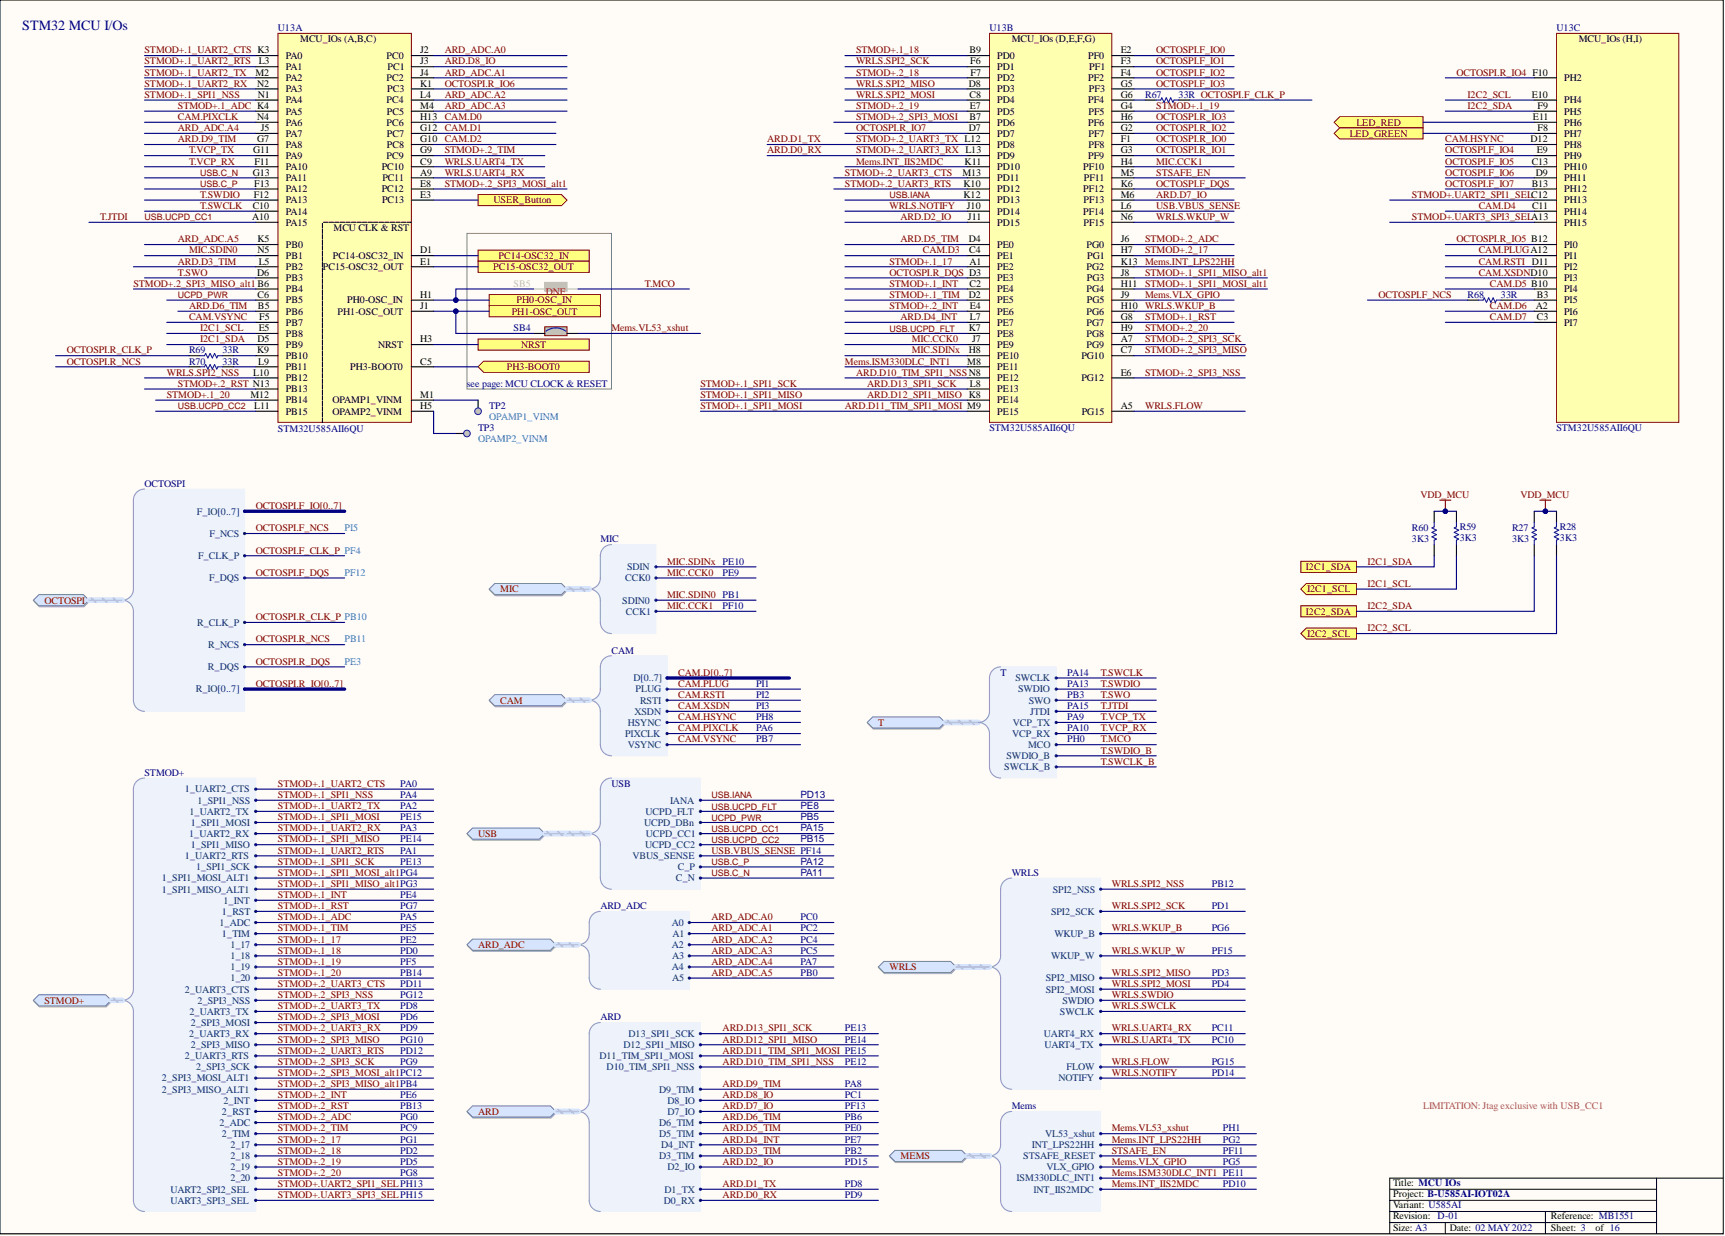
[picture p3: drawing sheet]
<svg xmlns="http://www.w3.org/2000/svg" width="393mm" height="282mm" viewBox="0 0 393 282" stroke-linecap="round" stroke-linejoin="round" font-family="sans-serif">
<defs><g id="words">
<text font-size="3.2" fill="#000080" x="5.1" y="6.9">STM32 MCU I/Os</text>
<g font-size="2.3" fill="#000080">
<text x="63.4" y="7.1">U13A</text>
<text x="225.6" y="7.1">U13B</text>
<text x="354.9" y="7.1">U13C</text>
<text x="261.1" y="22.3">R67</text>
<text x="268.7" y="22.3">33R OCTOSPI.F_CLK_P</text>
<text x="334.6" y="67.9">R68</text>
<text x="342.2" y="67.9">33R</text>
<text x="117.1" y="75.5">SB4</text>
<text x="43.1" y="80.6">R69</text>
<text x="43.1" y="83.1">R70</text>
<text x="50.7" y="80.6">33R</text>
<text x="50.7" y="83.1">33R</text>
<text x="106.5" y="88.2">see page: MCU CLOCK &amp; RESET</text>
<text x="111.5" y="93.3">TP2</text>
<text x="63.4" y="98.6">STM32U585AII6QU</text>
<text x="109" y="98.3">TP3</text>
<text x="225.6" y="98.3">STM32U585AII6QU</text>
<text x="354.9" y="98.3">STM32U585AII6QU</text>
<text x="33" y="111">OCTOSPI</text>
<text x="136.9" y="123.7">MIC</text>
<text x="322" y="123.7">3K3</text>
<text x="322" y="121.2">R60</text>
<text x="332.9" y="123.4">3K3</text>
<text x="332.9" y="120.9">R59</text>
<text x="344.8" y="123.7">3K3</text>
<text x="344.8" y="121.2">R27</text>
<text x="355.7" y="123.4">3K3</text>
<text x="355.7" y="120.9">R28</text>
<text x="164.8" y="131.3">PE9</text>
<text x="164.8" y="138.9">PF10</text>
<text x="139.4" y="149">CAM</text>
<text x="228.2" y="154.1">T</text>
<text x="243.4" y="154.1">PA14</text>
<text x="172.4" y="156.6">PI1</text>
<text x="172.4" y="159.2">PI2</text>
<text x="172.4" y="161.7">PI3</text>
<text x="243.4" y="156.6">PA13</text>
<text x="243.4" y="159.2">PB3</text>
<text x="243.4" y="161.7">PA15</text>
<text x="172.4" y="164.2">PH8</text>
<text x="172.4" y="166.8">PA6</text>
<text x="243.4" y="166.8">PA10</text>
<text x="243.4" y="164.2">PA9</text>
<text x="172.4" y="169.3">PB7</text>
<text x="243.4" y="169.3">PH0</text>
<text x="33" y="176.9">STMOD+</text>
<text x="91.3" y="179.5">PA0</text>
<text x="139.4" y="179.5">USB</text>
<text x="91.3" y="182">PA4</text>
<text x="91.3" y="184.5">PA2</text>
<text x="91.3" y="189.6">PA3</text>
<text x="91.3" y="187.1">PE15</text>
<text x="91.3" y="192.1">PE14</text>
<text x="91.3" y="194.7">PA1</text>
<text x="91.3" y="197.2">PE13</text>
<text x="230.7" y="199.7">WRLS</text>
<text x="276.3" y="202.3">PB12</text>
<text x="91.3" y="204.8">PE4</text>
<text x="91.3" y="209.9">PA5</text>
<text x="91.3" y="207.3">PG7</text>
<text x="136.9" y="207.3">ARD_ADC</text>
<text x="182.5" y="209.9">PC0</text>
<text x="276.3" y="207.3">PD1</text>
<text x="91.3" y="212.4">PE5</text>
<text x="91.3" y="214.9">PE2</text>
<text x="182.5" y="212.4">PC2</text>
<text x="182.5" y="214.9">PC4</text>
<text x="276.3" y="212.4">PG6</text>
<text x="91.3" y="217.5">PD0</text>
<text x="91.3" y="220">PF5</text>
<text x="182.5" y="217.5">PC5</text>
<text x="182.5" y="220">PA7</text>
<text x="276.3" y="217.5">PF15</text>
<text x="91.3" y="225.1">PD11</text>
<text x="91.3" y="227.6">PG12</text>
<text x="91.3" y="222.5">PB14</text>
<text x="182.5" y="222.5">PB0</text>
<text x="276.3" y="225.1">PD4</text>
<text x="276.3" y="222.5">PD3</text>
<text x="91.3" y="230.1">PD8</text>
<text x="91.3" y="232.7">PD6</text>
<text x="136.9" y="232.7">ARD</text>
<text x="91.3" y="235.2">PD9</text>
<text x="91.3" y="237.8">PG10</text>
<text x="192.7" y="237.8">PE14</text>
<text x="192.7" y="235.2">PE13</text>
<text x="276.3" y="237.8">PC10</text>
<text x="276.3" y="235.2">PC11</text>
<text x="91.3" y="240.3">PD12</text>
<text x="91.3" y="242.8">PG9</text>
<text x="192.7" y="242.8">PE12</text>
<text x="276.3" y="245.4">PD14</text>
<text x="276.3" y="242.8">PG15</text>
<text x="91.3" y="250.4">PE6</text>
<text x="192.7" y="247.9">PA8</text>
<text x="192.7" y="250.4">PC1</text>
<text x="91.3" y="255.5">PG0</text>
<text x="91.3" y="253">PB13</text>
<text x="192.7" y="255.5">PB6</text>
<text x="192.7" y="253">PF13</text>
<text x="230.7" y="253">Mems</text>
<text x="91.3" y="258">PC9</text>
<text x="91.3" y="260.6">PG1</text>
<text x="91.3" y="263.1">PD2</text>
<text x="192.7" y="263.1">PB2</text>
<text x="192.7" y="258">PE0</text>
<text x="192.7" y="260.6">PE7</text>
<text x="278.9" y="260.6">PG2</text>
<text x="278.9" y="263.1">PF11</text>
<text x="278.9" y="258">PH1</text>
<text x="91.3" y="268.2">PG8</text>
<text x="91.3" y="265.6">PD5</text>
<text x="192.7" y="265.6">PD15</text>
<text x="278.9" y="265.6">PG5</text>
<text x="192.7" y="270.7">PD8</text>
<text x="192.7" y="273.2">PD9</text>
<text x="278.9" y="270.7">PD10</text>
</g>
<g font-size="2.3">
<text x="68.4" y="9.6">MCU_IOs (A,B,C)</text>
<text x="230.7" y="9.6">MCU_IOs (D,E,F,G)</text>
<text x="360" y="9.6">MCU_IOs (H,I)</text>
<text x="58.2" y="17.2">M2</text>
<text x="59" y="14.7">L3</text>
<text x="65.2" y="13.4">PA0</text>
<text x="65.2" y="16">PA1</text>
<text x="88.1" y="13.4">PC0</text>
<text x="88.4" y="16">PC1</text>
<text x="95.8" y="12.2">J2</text>
<text x="95.8" y="14.7">J3</text>
<text x="95.8" y="17.2">J4</text>
<text x="221.1" y="12.2">B9</text>
<text x="221.2" y="14.7">F6</text>
<text x="221.3" y="17.2">F7</text>
<text x="227.4" y="13.4">PD0</text>
<text x="227.4" y="16">PD1</text>
<text x="248.1" y="13.4">PF0</text>
<text x="248.4" y="16">PF1</text>
<text x="255.5" y="12.2">E2</text>
<text x="255.5" y="14.7">F3</text>
<text x="255.5" y="17.2">F4</text>
<text x="58.6" y="19.8">N2</text>
<text x="58.8" y="22.3">N1</text>
<text x="65.2" y="18.5">PA2</text>
<text x="65.2" y="21">PA3</text>
<text x="65.2" y="23.6">PA4</text>
<text x="88.1" y="18.5">PC2</text>
<text x="88.1" y="23.6">PC4</text>
<text x="88.3" y="21">PC3</text>
<text x="95.8" y="19.8">K1</text>
<text x="95.8" y="22.3">L4</text>
<text x="220.9" y="19.8">D8</text>
<text x="221.1" y="22.3">C8</text>
<text x="227.4" y="18.5">PD2</text>
<text x="227.4" y="21">PD3</text>
<text x="227.4" y="23.6">PD4</text>
<text x="248.1" y="18.5">PF2</text>
<text x="248.1" y="23.6">PF4</text>
<text x="248.3" y="21">PF3</text>
<text x="255.5" y="19.8">G5</text>
<text x="255.5" y="22.3">G6</text>
<text x="349.3" y="22.3">E10</text>
<text x="356.7" y="18.5">PH2</text>
<text x="356.7" y="23.6">PH4</text>
<text x="58.6" y="27.4">N4</text>
<text x="59.5" y="29.9">J5</text>
<text x="65.2" y="26.1">PA5</text>
<text x="65.2" y="28.6">PA6</text>
<text x="88.1" y="28.6">PC6</text>
<text x="88.2" y="26.1">PC5</text>
<text x="95.8" y="24.8">M4</text>
<text x="95.8" y="27.4">H13</text>
<text x="95.8" y="29.9">G12</text>
<text x="220.9" y="29.9">D7</text>
<text x="221.1" y="27.4">B7</text>
<text x="221.2" y="24.8">E7</text>
<text x="227.4" y="26.1">PD5</text>
<text x="227.4" y="28.6">PD6</text>
<text x="248.1" y="28.6">PF6</text>
<text x="248.2" y="26.1">PF5</text>
<text x="255.5" y="24.8">G4</text>
<text x="255.5" y="27.4">H6</text>
<text x="255.5" y="29.9">G2</text>
<text x="349.5" y="27.4">E11</text>
<text x="350.6" y="24.8">F9</text>
<text x="350.6" y="29.9">F8</text>
<text x="356.7" y="26.1">PH5</text>
<text x="356.7" y="28.6">PH6</text>
<text x="57.7" y="35">G11</text>
<text x="58.6" y="32.4">G7</text>
<text x="65.2" y="31.2">PA7</text>
<text x="65.2" y="33.7">PA8</text>
<text x="88.2" y="31.2">PC7</text>
<text x="88.2" y="33.7">PC8</text>
<text x="95.8" y="32.4">G10</text>
<text x="95.8" y="35">G9</text>
<text x="227.4" y="31.2">PD7</text>
<text x="227.4" y="33.7">PD8</text>
<text x="248.2" y="31.2">PF7</text>
<text x="248.2" y="33.7">PF8</text>
<text x="255.5" y="32.4">F1</text>
<text x="255.5" y="35">G3</text>
<text x="349" y="32.4">D12</text>
<text x="350.4" y="35">E9</text>
<text x="356.7" y="31.2">PH7</text>
<text x="356.7" y="33.7">PH8</text>
<text x="57.6" y="40.1">G13</text>
<text x="58.1" y="37.5">F11</text>
<text x="65.2" y="36.3">PA9</text>
<text x="65.2" y="38.8">PA10</text>
<text x="65.2" y="41.3">PA11</text>
<text x="87" y="38.8">PC10</text>
<text x="87.2" y="41.3">PC11</text>
<text x="88.1" y="36.3">PC9</text>
<text x="95.8" y="37.5">C9</text>
<text x="95.8" y="40.1">A9</text>
<text x="219.5" y="40.1">M13</text>
<text x="220" y="37.5">K11</text>
<text x="227.4" y="36.3">PD9</text>
<text x="227.4" y="38.8">PD10</text>
<text x="227.4" y="41.3">PD11</text>
<text x="247" y="38.8">PF10</text>
<text x="247.2" y="41.3">PF11</text>
<text x="248.1" y="36.3">PF9</text>
<text x="255.5" y="40.1">M5</text>
<text x="255.5" y="37.5">H4</text>
<text x="349.3" y="37.5">C13</text>
<text x="350.2" y="40.1">D9</text>
<text x="356.7" y="36.3">PH9</text>
<text x="356.7" y="38.8">PH10</text>
<text x="356.7" y="41.3">PH11</text>
<text x="57.6" y="47.7">C10</text>
<text x="57.9" y="45.1">F12</text>
<text x="58" y="42.6">F13</text>
<text x="65.2" y="43.9">PA12</text>
<text x="65.2" y="46.4">PA13</text>
<text x="87" y="43.9">PC12</text>
<text x="87.1" y="46.4">PC13</text>
<text x="95.8" y="42.6">E8</text>
<text x="95.8" y="45.1">E3</text>
<text x="219.7" y="42.6">K10</text>
<text x="219.7" y="45.1">K12</text>
<text x="220.5" y="47.7">J10</text>
<text x="227.4" y="43.9">PD12</text>
<text x="227.4" y="46.4">PD13</text>
<text x="247" y="43.9">PF12</text>
<text x="247.1" y="46.4">PF13</text>
<text x="255.5" y="42.6">K6</text>
<text x="255.5" y="45.1">M6</text>
<text x="255.5" y="47.7">L6</text>
<text x="349.3" y="42.6">B13</text>
<text x="349.3" y="47.7">C11</text>
<text x="356.7" y="43.9">PH12</text>
<text x="356.7" y="46.4">PH13</text>
<text x="57.5" y="50.2">A10</text>
<text x="65.2" y="48.9">PA14</text>
<text x="65.2" y="51.5">PA15</text>
<text x="76.1" y="52.7">MCU CLK &amp; RST</text>
<text x="220.7" y="50.2">J11</text>
<text x="227.4" y="48.9">PD14</text>
<text x="227.4" y="51.5">PD15</text>
<text x="247" y="48.9">PF14</text>
<text x="247.1" y="51.5">PF15</text>
<text x="255.5" y="50.2">N6</text>
<text x="356.7" y="48.9">PH14</text>
<text x="356.7" y="51.5">PH15</text>
<text x="58.7" y="55.3">K5</text>
<text x="58.7" y="57.8">N5</text>
<text x="65.2" y="56.5">PB0</text>
<text x="65.2" y="59.1">PB1</text>
<text x="75.9" y="59.1">PC14-OSC32_IN</text>
<text x="95.8" y="57.8">D1</text>
<text x="220.9" y="55.3">D4</text>
<text x="221" y="57.8">C4</text>
<text x="227.4" y="56.5">PE0</text>
<text x="227.4" y="59.1">PE1</text>
<text x="247.8" y="56.5">PG0</text>
<text x="247.9" y="59.1">PG1</text>
<text x="255.5" y="55.3">J6</text>
<text x="255.5" y="57.8">H7</text>
<text x="356.7" y="56.5">PI0</text>
<text x="356.7" y="59.1">PI1</text>
<text x="58.6" y="62.9">D6</text>
<text x="59" y="60.3">L5</text>
<text x="65.2" y="61.6">PB2</text>
<text x="65.2" y="64.1">PB3</text>
<text x="73.6" y="61.6">PC15-OSC32_OUT</text>
<text x="95.8" y="60.3">E1</text>
<text x="221.1" y="60.3">A1</text>
<text x="221.1" y="65.4">C2</text>
<text x="227.4" y="61.6">PE2</text>
<text x="227.4" y="64.1">PE3</text>
<text x="247.8" y="61.6">PG2</text>
<text x="247.9" y="64.1">PG3</text>
<text x="255.5" y="60.3">K13</text>
<text x="255.5" y="62.9">J8</text>
<text x="255.5" y="65.4">H11</text>
<text x="356.7" y="61.6">PI2</text>
<text x="356.7" y="64.1">PI3</text>
<text x="58.7" y="67.9">C6</text>
<text x="58.8" y="70.5">B5</text>
<text x="65.2" y="66.7">PB4</text>
<text x="65.2" y="69.2">PB5</text>
<text x="65.2" y="71.7">PB6</text>
<text x="77" y="71.7">PH1-OSC_OUT</text>
<text x="79.2" y="69.2">PH0-OSC_IN</text>
<text x="95.8" y="67.9">H1</text>
<text x="95.8" y="70.5">J1</text>
<text x="220.9" y="67.9">D2</text>
<text x="221.2" y="70.5">E4</text>
<text x="227.4" y="66.7">PE4</text>
<text x="227.4" y="69.2">PE5</text>
<text x="227.4" y="71.7">PE6</text>
<text x="247.8" y="66.7">PG4</text>
<text x="247.8" y="71.7">PG6</text>
<text x="247.9" y="69.2">PG5</text>
<text x="255.5" y="67.9">J9</text>
<text x="255.5" y="70.5">H10</text>
<text x="350.2" y="70.5">A2</text>
<text x="350.4" y="67.9">B3</text>
<text x="356.7" y="66.7">PI4</text>
<text x="356.7" y="69.2">PI5</text>
<text x="356.7" y="71.7">PI6</text>
<text x="59" y="75.5">E5</text>
<text x="59.1" y="73">F5</text>
<text x="65.2" y="74.3">PB7</text>
<text x="65.2" y="76.8">PB8</text>
<text x="220.9" y="75.5">K7</text>
<text x="221.2" y="73">L7</text>
<text x="227.4" y="74.3">PE7</text>
<text x="227.4" y="76.8">PE8</text>
<text x="247.8" y="74.3">PG7</text>
<text x="247.8" y="76.8">PG8</text>
<text x="255.5" y="73">G8</text>
<text x="255.5" y="75.5">H9</text>
<text x="350.4" y="73">C3</text>
<text x="356.7" y="74.3">PI7</text>
<text x="58.6" y="80.6">K9</text>
<text x="58.7" y="78.1">D5</text>
<text x="58.9" y="83.1">L9</text>
<text x="65.2" y="79.3">PB9</text>
<text x="65.2" y="81.9">PB10</text>
<text x="86.2" y="79.3">NRST</text>
<text x="95.8" y="78.1">H3</text>
<text x="95.8" y="83.1">C5</text>
<text x="220.6" y="83.1">M8</text>
<text x="220.9" y="80.6">H8</text>
<text x="221.7" y="78.1">J7</text>
<text x="227.4" y="79.3">PE9</text>
<text x="227.4" y="81.9">PE10</text>
<text x="246.6" y="81.9">PG10</text>
<text x="247.8" y="79.3">PG9</text>
<text x="255.5" y="78.1">A7</text>
<text x="255.5" y="80.6">C7</text>
<text x="57.7" y="85.7">L10</text>
<text x="65.2" y="84.4">PB11</text>
<text x="65.2" y="86.9">PB12</text>
<text x="65.2" y="89.5">PB13</text>
<text x="79.9" y="84.4">PH3-BOOT0</text>
<text x="221.2" y="88.2">L8</text>
<text x="227.4" y="84.4">PE11</text>
<text x="227.4" y="86.9">PE12</text>
<text x="227.4" y="89.5">PE13</text>
<text x="246.6" y="86.9">PG12</text>
<text x="255.5" y="85.7">E6</text>
<text x="57.1" y="90.7">M12</text>
<text x="58" y="93.3">L11</text>
<text x="65.2" y="92">PB14</text>
<text x="65.2" y="94.5">PB15</text>
<text x="75.8" y="92">OPAMP1_VINM</text>
<text x="75.8" y="94.5">OPAMP2_VINM</text>
<text x="95.8" y="90.7">M1</text>
<text x="95.8" y="93.3">H5</text>
<text x="227.4" y="92">PE14</text>
<text x="227.4" y="94.5">PE15</text>
<text x="246.7" y="94.5">PG15</text>
<text x="255.5" y="93.3">A5</text>
<text x="317.7" y="270.4">Title: MCU IOs</text>
<text x="317.7" y="273">Project: B-U585AI-IOT02A</text>
<text x="317.7" y="275.5">Variant: U585AI</text>
<text x="317.7" y="280.8">Size: A3</text>
<text x="317.7" y="278.1">Revision: D-01</text>
<text x="330.6" y="280.8">Date: 02 MAY2022</text>
<text x="353.7" y="278.1">Reference: MB1551</text>
<text x="353.7" y="280.8">Sheet: 3</text>
<text x="363.8" y="280.8">of 16</text>
</g>
<g font-size="2.3" fill="#800000">
<text x="33" y="14.7">STMOD+.1_UART2_RTS</text>
<text x="33" y="12.2">STMOD+.1_UART2_CTS K3</text>
<text x="33" y="17.2">STMOD+.1_UART2_TX</text>
<text x="101.4" y="12.2">ARD_ADC.A0</text>
<text x="101.4" y="17.2">ARD_ADC.A1</text>
<text x="101.4" y="14.7">ARD.D8_IO</text>
<text x="195.2" y="12.2">STMOD+.1_18</text>
<text x="195.2" y="17.2">STMOD+.2_18</text>
<text x="195.2" y="14.7">WRLS.SPI2_SCK</text>
<text x="263.7" y="12.2">OCTOSPI.F_IO0</text>
<text x="263.7" y="14.7">OCTOSPI.F_IO1</text>
<text x="263.7" y="17.2">OCTOSPI.F_IO2</text>
<text x="332.1" y="17.2">OCTOSPI.R_IO4 F10</text>
<text x="33" y="19.8">STMOD+.1_UART2_RX</text>
<text x="33" y="22.3">STMOD+.1_SPI1_NSS</text>
<text x="101.4" y="19.8">OCTOSPI.R_IO6</text>
<text x="101.4" y="22.3">ARD_ADC.A2</text>
<text x="195.2" y="22.3">WRLS.SPI2_MOSI</text>
<text x="195.2" y="19.8">WRLS.SPI2_MISO</text>
<text x="263.7" y="19.8">OCTOSPI.F_IO3</text>
<text x="334.6" y="22.3">I2C2_SCL</text>
<text x="40.6" y="24.8">STMOD+.1_ADC K4</text>
<text x="40.6" y="29.9">ARD_ADC.A4</text>
<text x="40.6" y="27.4">CAM.PIXCLK</text>
<text x="101.4" y="24.8">ARD_ADC.A3</text>
<text x="101.4" y="27.4">CAM.D0</text>
<text x="101.4" y="29.9">CAM.D1</text>
<text x="195.2" y="29.9">OCTOSPI.R_IO7</text>
<text x="195.2" y="27.4">STMOD+.2_SPI3_MOSI</text>
<text x="195.2" y="24.8">STMOD+.2_19</text>
<text x="263.7" y="29.9">OCTOSPI.R_IO2</text>
<text x="263.7" y="27.4">OCTOSPI.R_IO3</text>
<text x="263.7" y="24.8">STMOD+.1_19</text>
<text x="309.3" y="28.6">LED_RED</text>
<text x="334.6" y="24.8">I2C2_SDA</text>
<text x="40.6" y="32.4">ARD.D9_TIM</text>
<text x="43.1" y="35">T.VCP_TX</text>
<text x="101.4" y="35">STMOD+.2_TIM</text>
<text x="101.4" y="32.4">CAM.D2</text>
<text x="174.9" y="35">ARD.D0_RX</text>
<text x="174.9" y="32.4">ARD.D1_TX</text>
<text x="195.2" y="32.4">STMOD+.2_UART3_TX L12</text>
<text x="195.2" y="35">STMOD+.2_UART3_RX L13</text>
<text x="263.7" y="32.4">OCTOSPI.R_IO0</text>
<text x="263.7" y="35">OCTOSPI.R_IO1</text>
<text x="307.8" y="31.2">LED_GREEN</text>
<text x="329.6" y="35">OCTOSPI.F_IO4</text>
<text x="329.6" y="32.4">CAM.HSYNC</text>
<text x="43.1" y="37.5">T.VCP_RX</text>
<text x="101.4" y="40.1">WRLS.UART4_RX</text>
<text x="101.4" y="37.5">WRLS.UART4_TX</text>
<text x="192.7" y="40.1">STMOD+.2_UART3_CTS</text>
<text x="195.2" y="37.5">Mems.INT_IIS2MDC</text>
<text x="263.7" y="37.5">MIC.CCK1</text>
<text x="263.7" y="40.1">STSAFE_EN</text>
<text x="329.6" y="37.5">OCTOSPI.F_IO5</text>
<text x="329.6" y="40.1">OCTOSPI.F_IO6</text>
<text x="45.6" y="47.7">T.SWCLK</text>
<text x="45.6" y="45.1">T.SWDIO</text>
<text x="101.4" y="42.6">STMOD+.2_SPI3_MOSI_alt1</text>
<text x="112.6" y="46.4">USER_Button</text>
<text x="192.7" y="42.6">STMOD+.2_UART3_RTS</text>
<text x="202.8" y="47.7">WRLS.NOTIFY</text>
<text x="263.7" y="42.6">OCTOSPI.F_DQS</text>
<text x="263.7" y="47.7">USB.VBUS_SENSE</text>
<text x="263.7" y="45.1">ARD.D7_IO</text>
<text x="322" y="45.1">STMOD+.UART2_SPI1_SELC12</text>
<text x="329.6" y="42.6">OCTOSPI.F_IO7</text>
<text x="337.2" y="47.7">CAM.D4</text>
<text x="22.8" y="50.2">T.JTDI</text>
<text x="205.3" y="50.2">ARD.D2_IO</text>
<text x="263.7" y="50.2">WRLS.WKUP_W</text>
<text x="322" y="50.2">STMOD+.UART3_SPI3_SELA13</text>
<text x="40.6" y="55.3">ARD_ADC.A5</text>
<text x="43.1" y="57.8">MIC.SDIN0</text>
<text x="113.7" y="59.1">PC14-OSC32_IN</text>
<text x="205.3" y="55.3">ARD.D5_TIM</text>
<text x="210.4" y="57.8">CAM.D3</text>
<text x="261.1" y="55.3">STMOD+.2_ADC</text>
<text x="261.1" y="57.8">STMOD+.2_17</text>
<text x="332.1" y="55.3">OCTOSPI.R_IO5 B12</text>
<text x="337.2" y="57.8">CAM.PLUGA12</text>
<text x="30.4" y="65.4">STMOD+.2_SPI3_MISO_alt1 B6</text>
<text x="40.6" y="60.3">ARD.D3_TIM</text>
<text x="40.6" y="62.9">T.SWO</text>
<text x="112.5" y="61.6">PC15-OSC32_OUT</text>
<text x="147" y="65.4">T.MCO</text>
<text x="202.8" y="62.9">OCTOSPI.R_DQS D3</text>
<text x="202.8" y="65.4">STMOD+.1_INT</text>
<text x="202.8" y="60.3">STMOD+.1_17</text>
<text x="261.1" y="60.3">Mems.INT_LPS22HH</text>
<text x="261.1" y="65.4">STMOD+.1_SPI1_MOSI_alt1</text>
<text x="261.1" y="62.9">STMOD+.1_SPI1_MISO_alt1</text>
<text x="337.2" y="60.3">CAM.RSTI D11</text>
<text x="337.2" y="62.9">CAM.XSDND10</text>
<text x="339.7" y="65.4">CAM.D5 B10</text>
<text x="43.1" y="70.5">ARD.D6_TIM</text>
<text x="116.7" y="71.7">PH1-OSC_OUT</text>
<text x="117.8" y="69.2">PH0-OSC_IN</text>
<text x="202.8" y="67.9">STMOD+.1_TIM</text>
<text x="202.8" y="70.5">STMOD+.2_INT</text>
<text x="261.1" y="67.9">Mems.VLX_GPIO</text>
<text x="261.1" y="70.5">WRLS.WKUP_B</text>
<text x="314.4" y="67.9">OCTOSPI.F_NCS</text>
<text x="339.7" y="70.5">CAM.D6</text>
<text x="43.1" y="73">CAM.VSYNC</text>
<text x="45.6" y="75.5">I2C1_SCL</text>
<text x="139.4" y="75.5">Mems.VL53_xshut</text>
<text x="205.3" y="73">ARD.D4_INT</text>
<text x="261.1" y="73">STMOD+.1_RST</text>
<text x="261.1" y="75.5">STMOD+.2_20</text>
<text x="339.7" y="73">CAM.D7</text>
<text x="15.2" y="83.1">OCTOSPI.R_NCS</text>
<text x="15.2" y="80.6">OCTOSPI.R_CLK_P</text>
<text x="45.6" y="78.1">I2C1_SDA</text>
<text x="118.8" y="79.3">NRST</text>
<text x="192.7" y="83.1">Mems.ISM330DLC_INT1</text>
<text x="207.9" y="78.1">MIC.CCK0</text>
<text x="207.9" y="80.6">MIC.SDINx</text>
<text x="261.1" y="80.6">STMOD+.2_SPI3_MISO</text>
<text x="261.1" y="78.1">STMOD+.2_SPI3_SCK</text>
<text x="38" y="85.7">WRLS.SPI2_NSS</text>
<text x="40.6" y="88.2">STMOD+.2_RST N13</text>
<text x="115.6" y="84.4">PH3-BOOT0</text>
<text x="159.7" y="88.2">STMOD+.1_SPI1_SCK</text>
<text x="195.2" y="85.7">ARD.D10_TIM_SPI1_NSSN8</text>
<text x="197.7" y="88.2">ARD.D13_SPI1_SCK</text>
<text x="261.1" y="85.7">STMOD+.2_SPI3_NSS</text>
<text x="38" y="90.7">STMOD+.1_20</text>
<text x="159.7" y="93.3">STMOD+.1_SPI1_MOSI</text>
<text x="159.7" y="90.7">STMOD+.1_SPI1_MISO</text>
<text x="192.7" y="93.3">ARD.D11_TIM_SPI1_MOSI M9</text>
<text x="197.7" y="90.7">ARD.D12_SPI1_MISO K8</text>
<text x="261.1" y="93.3">WRLS.FLOW</text>
<text x="323.9" y="113.6">VDD_MCU</text>
<text x="346.7" y="113.6">VDD_MCU</text>
<text x="58.3" y="116.1">OCTOSPI.F_IO[0..7]</text>
<text x="58.3" y="121.2">OCTOSPI.F_NCS</text>
<text x="58.3" y="131.3">OCTOSPI.F_DQS</text>
<text x="58.3" y="126.2">OCTOSPI.F_CLK_P PF4</text>
<text x="152.1" y="131.3">MIC.CCK0</text>
<text x="152.1" y="128.8">MIC.SDINx PE10</text>
<text x="297.8" y="130">I2C1_SDA</text>
<text x="311.8" y="128.8">I2C1_SDA</text>
<text x="10.1" y="137.6">OCTOSPI</text>
<text x="114.1" y="135.1">MIC</text>
<text x="152.1" y="136.4">MIC.SDIN0 PB1</text>
<text x="298.1" y="135.1">I2C1_SCL</text>
<text x="311.8" y="133.8">I2C1_SCL</text>
<text x="58.3" y="141.4">OCTOSPI.R_CLK_P PB10</text>
<text x="152.1" y="138.9">MIC.CCK1</text>
<text x="297.8" y="140.2">I2C2_SDA</text>
<text x="311.8" y="144">I2C2_SCL</text>
<text x="311.8" y="138.9">I2C2_SDA</text>
<text x="58.3" y="146.5">OCTOSPI.R_NCS</text>
<text x="298.1" y="145.2">I2C2_SCL</text>
<text x="58.3" y="151.6">OCTOSPI.R_DQS</text>
<text x="154.6" y="154.1">CAM.D[0..7]</text>
<text x="251" y="154.1">T.SWCLK</text>
<text x="58.3" y="156.6">OCTOSPI.R_IO[0..7]</text>
<text x="114.1" y="160.4">CAM</text>
<text x="154.6" y="156.6">CAM.PLUG</text>
<text x="154.6" y="159.2">CAM.RSTI</text>
<text x="154.6" y="161.7">CAM.XSDN</text>
<text x="251" y="156.6">T.SWDIO</text>
<text x="251" y="159.2">T.SWO</text>
<text x="251" y="161.7">T.JTDI</text>
<text x="154.6" y="164.2">CAM.HSYNC</text>
<text x="154.6" y="166.8">CAM.PIXCLK</text>
<text x="200.3" y="165.5">T</text>
<text x="251" y="166.8">T.VCP_RX</text>
<text x="251" y="164.2">T.VCP_TX</text>
<text x="154.6" y="169.3">CAM.VSYNC</text>
<text x="251" y="169.3">T.MCO</text>
<text x="251" y="171.9">T.SWDIO_B</text>
<text x="63.4" y="179.5">STMOD+.1_UART2_CTS</text>
<text x="251" y="174.4">T.SWCLK_B</text>
<text x="63.4" y="184.5">STMOD+.1_UART2_TX</text>
<text x="63.4" y="182">STMOD+.1_SPI1_NSS</text>
<text x="63.4" y="189.6">STMOD+.1_UART2_RX</text>
<text x="63.4" y="187.1">STMOD+.1_SPI1_MOSI</text>
<text x="109" y="190.9">USB</text>
<text x="63.4" y="194.7">STMOD+.1_UART2_RTS</text>
<text x="63.4" y="192.1">STMOD+.1_SPI1_MISO</text>
<text x="63.4" y="197.2">STMOD+.1_SPI1_SCK</text>
<text x="162.3" y="194.7">USB.VBUS_SENSE PF14</text>
<text x="63.4" y="199.7">STMOD+.1_SPI1_MOSI_alt1PG4</text>
<text x="63.4" y="202.3">STMOD+.1_SPI1_MISO_alt1PG3</text>
<text x="253.5" y="202.3">WRLS.SPI2_NSS</text>
<text x="63.4" y="204.8">STMOD+.1_INT</text>
<text x="63.4" y="207.3">STMOD+.1_RST</text>
<text x="63.4" y="209.9">STMOD+.1_ADC</text>
<text x="162.3" y="209.9">ARD_ADC.A0</text>
<text x="253.5" y="207.3">WRLS.SPI2_SCK</text>
<text x="63.4" y="212.4">STMOD+.1_TIM</text>
<text x="63.4" y="214.9">STMOD+.1_17</text>
<text x="162.3" y="212.4">ARD_ADC.A1</text>
<text x="162.3" y="214.9">ARD_ADC.A2</text>
<text x="253.5" y="212.4">WRLS.WKUP_B</text>
<text x="63.4" y="220">STMOD+.1_19</text>
<text x="63.4" y="217.5">STMOD+.1_18</text>
<text x="109" y="216.2">ARD_ADC</text>
<text x="162.3" y="217.5">ARD_ADC.A3</text>
<text x="162.3" y="220">ARD_ADC.A4</text>
<text x="202.8" y="221.3">WRLS</text>
<text x="253.5" y="217.5">WRLS.WKUP_W</text>
<text x="63.4" y="222.5">STMOD+.1_20</text>
<text x="63.4" y="225.1">STMOD+.2_UART3_CTS</text>
<text x="63.4" y="227.6">STMOD+.2_SPI3_NSS</text>
<text x="162.3" y="222.5">ARD_ADC.A5</text>
<text x="253.5" y="225.1">WRLS.SPI2_MOSI</text>
<text x="253.5" y="222.5">WRLS.SPI2_MISO</text>
<text x="253.5" y="227.6">WRLS.SWDIO</text>
<text x="10.1" y="228.9">STMOD+</text>
<text x="63.4" y="230.1">STMOD+.2_UART3_TX</text>
<text x="63.4" y="232.7">STMOD+.2_SPI3_MOSI</text>
<text x="253.5" y="230.1">WRLS.SWCLK</text>
<text x="63.4" y="237.8">STMOD+.2_SPI3_MISO</text>
<text x="63.4" y="235.2">STMOD+.2_UART3_RX</text>
<text x="164.8" y="237.8">ARD.D12_SPI1_MISO</text>
<text x="164.8" y="235.2">ARD.D13_SPI1_SCK</text>
<text x="253.5" y="235.2">WRLS.UART4_RX</text>
<text x="253.5" y="237.8">WRLS.UART4_TX</text>
<text x="63.4" y="240.3">STMOD+.2_UART3_RTS</text>
<text x="63.4" y="242.8">STMOD+.2_SPI3_SCK</text>
<text x="63.4" y="245.4">STMOD+.2_SPI3_MOSI_alt1PC12</text>
<text x="164.8" y="242.8">ARD.D10_TIM_SPI1_NSS</text>
<text x="164.8" y="240.3">ARD.D11_TIM_SPI1_MOSI PE15</text>
<text x="253.5" y="242.8">WRLS.FLOW</text>
<text x="253.5" y="245.4">WRLS.NOTIFY</text>
<text x="63.4" y="247.9">STMOD+.2_SPI3_MISO_alt1PB4</text>
<text x="63.4" y="250.4">STMOD+.2_INT</text>
<text x="164.8" y="247.9">ARD.D9_TIM</text>
<text x="164.8" y="250.4">ARD.D8_IO</text>
<text x="63.4" y="255.5">STMOD+.2_ADC</text>
<text x="63.4" y="253">STMOD+.2_RST</text>
<text x="109" y="254.2">ARD</text>
<text x="164.8" y="255.5">ARD.D6_TIM</text>
<text x="164.8" y="253">ARD.D7_IO</text>
<text x="63.4" y="258">STMOD+.2_TIM</text>
<text x="63.4" y="260.6">STMOD+.2_17</text>
<text x="63.4" y="263.1">STMOD+.2_18</text>
<text x="164.8" y="260.6">ARD.D4_INT</text>
<text x="164.8" y="263.1">ARD.D3_TIM</text>
<text x="164.8" y="258">ARD.D5_TIM</text>
<text x="253.5" y="260.6">Mems.INT_LPS22HH</text>
<text x="253.5" y="258">Mems.VL53_xshut</text>
<text x="253.5" y="263.1">STSAFE_EN</text>
<text x="63.4" y="265.6">STMOD+.2_19</text>
<text x="63.4" y="268.2">STMOD+.2_20</text>
<text x="164.8" y="265.6">ARD.D2_IO</text>
<text x="205.3" y="264.4">MEMS</text>
<text x="253.5" y="265.6">Mems.VLX_GPIO</text>
<text x="253.5" y="268.2">Mems.ISM330DLC_INT1 PE11</text>
<text x="63.4" y="273.2">STMOD+.UART3_SPI3_SELPH15</text>
<text x="63.4" y="270.7">STMOD+.UART2_SPI1_SELPH13</text>
<text x="164.8" y="273.2">ARD.D0_RX</text>
<text x="164.8" y="270.7">ARD.D1_TX</text>
<text x="253.5" y="270.7">Mems.INT_IIS2MDC</text>
</g>
<text font-size="2.3" fill="#bfbebc" x="117.1" y="65.4">SB5</text>
<text font-size="2.3" fill="#f00" x="124.5" y="67.3">DNF</text>
<g font-size="2.3" fill="#009cca">
<text x="111.5" y="95.8">OPAMP1_VINM</text>
<text x="109" y="100.9">OPAMP2_VINM</text>
<text x="78.6" y="121.2">PI5</text>
<text x="78.6" y="131.3">PF12</text>
<text x="78.6" y="146.5">PB11</text>
<text x="78.6" y="151.6">PE3</text>
</g>
<g font-size="2.3" fill="#003a70">
<text x="44.9" y="117.4">F_IO[0..7]</text>
<text x="47.7" y="122.4">F_NCS</text>
<text x="45.2" y="127.5">F_CLK_P</text>
<text x="143" y="130">SDIN</text>
<text x="47.7" y="132.6">F_DQS</text>
<text x="141.9" y="137.6">SDIN0</text>
<text x="142.6" y="132.6">CCK0</text>
<text x="45" y="142.7">R_CLK_P</text>
<text x="142.7" y="140.2">CCK1</text>
<text x="47.5" y="147.8">R_NCS</text>
<text x="47.4" y="152.8">R_DQS</text>
<text x="144.4" y="155.4">D[0..7]</text>
<text x="231.5" y="155.4">SWCLK</text>
<text x="44.6" y="157.9">R_IO[0..7]</text>
<text x="144.9" y="157.9">PLUG</text>
<text x="145.9" y="160.4">RSTI</text>
<text x="232.1" y="157.9">SWDIO</text>
<text x="234.6" y="160.4">SWO</text>
<text x="143.2" y="165.5">HSYNC</text>
<text x="144.7" y="163">XSDN</text>
<text x="231" y="165.5">VCP_TX</text>
<text x="234.9" y="163">JTDI</text>
<text x="142.6" y="168.1">PIXCLK</text>
<text x="143.2" y="170.6">VSYNC</text>
<text x="229.5" y="173.1">SWDIO_B</text>
<text x="230.8" y="168.1">VCP_RX</text>
<text x="234.4" y="170.6">MCO</text>
<text x="229" y="175.7">SWCLK_B</text>
<text x="42.2" y="180.7">1_UART2_CTS</text>
<text x="43.2" y="185.8">1_UART2_TX</text>
<text x="45" y="183.3">1_SPI1_NSS</text>
<text x="147.2" y="185.8">UCPD_FLT</text>
<text x="152.8" y="183.3">IANA</text>
<text x="43.1" y="190.9">1_UART2_RX</text>
<text x="43.5" y="188.3">1_SPI1_MOSI</text>
<text x="146.9" y="188.3">UCPD_DBn</text>
<text x="147.3" y="190.9">UCPD_CC1</text>
<text x="42.2" y="195.9">1_UART2_RTS</text>
<text x="43.5" y="193.4">1_SPI1_MISO</text>
<text x="144.3" y="195.9">VBUS_SENSE</text>
<text x="147.1" y="193.4">UCPD_CC2</text>
<text x="36.9" y="201">1_SPI1_MOSI_ALT1</text>
<text x="36.9" y="203.5">1_SPI1_MISO_ALT1</text>
<text x="44.7" y="198.5">1_SPI1_SCK</text>
<text x="154.1" y="201">C_N</text>
<text x="154.6" y="198.5">C_P</text>
<text x="240.1" y="203.5">SPI2_NSS</text>
<text x="50.6" y="208.6">1_RST</text>
<text x="51" y="206.1">1_INT</text>
<text x="239.7" y="208.6">SPI2_SCK</text>
<text x="50" y="211.1">1_ADC</text>
<text x="50.6" y="213.7">1_TIM</text>
<text x="153.2" y="211.1">A0</text>
<text x="153.4" y="213.7">A1</text>
<text x="240.4" y="213.7">WKUP_B</text>
<text x="52.6" y="216.2">1_17</text>
<text x="52.6" y="218.7">1_18</text>
<text x="52.6" y="221.3">1_19</text>
<text x="153.2" y="216.2">A2</text>
<text x="153.2" y="221.3">A4</text>
<text x="153.3" y="218.7">A3</text>
<text x="239.7" y="218.7">WKUP_W</text>
<text x="42.2" y="226.3">2_UART3_CTS</text>
<text x="52.6" y="223.8">1_20</text>
<text x="153.3" y="223.8">A5</text>
<text x="238.5" y="223.8">SPI2_MISO</text>
<text x="238.5" y="226.3">SPI2_MOSI</text>
<text x="43.2" y="231.4">2_UART3_TX</text>
<text x="43.5" y="234">2_SPI3_MOSI</text>
<text x="45" y="228.9">2_SPI3_NSS</text>
<text x="241.7" y="231.4">SWCLK</text>
<text x="242.3" y="228.9">SWDIO</text>
<text x="43.1" y="236.5">2_UART3_RX</text>
<text x="43.5" y="239">2_SPI3_MISO</text>
<text x="142.1" y="239">D12_SPI1_MISO</text>
<text x="143.3" y="236.5">D13_SPI1_SCK</text>
<text x="238.1" y="236.5">UART4_RX</text>
<text x="238.1" y="239">UART4_TX</text>
<text x="42.2" y="241.6">2_UART3_RTS</text>
<text x="44.7" y="244.1">2_SPI3_SCK</text>
<text x="136.7" y="241.6">D11_TIM_SPI1_MOSI</text>
<text x="138.3" y="244.1">D10_TIM_SPI1_NSS</text>
<text x="243.2" y="244.1">FLOW</text>
<text x="36.9" y="246.6">2_SPI3_MOSI_ALT1</text>
<text x="36.9" y="249.2">2_SPI3_MISO_ALT1</text>
<text x="51" y="251.7">2_INT</text>
<text x="150.3" y="249.2">D9_TIM</text>
<text x="152.2" y="251.7">D8_IO</text>
<text x="241.3" y="246.6">NOTIFY</text>
<text x="50" y="256.8">2_ADC</text>
<text x="50.6" y="254.2">2_RST</text>
<text x="150.3" y="256.8">D6_TIM</text>
<text x="152.2" y="254.2">D7_IO</text>
<text x="50.6" y="259.3">2_TIM</text>
<text x="52.6" y="261.8">2_17</text>
<text x="150.3" y="259.3">D5_TIM</text>
<text x="150.8" y="261.8">D4_INT</text>
<text x="235.3" y="261.8">INT_LPS22HH</text>
<text x="238.3" y="259.3">VL53_xshut</text>
<text x="52.6" y="264.4">2_18</text>
<text x="52.6" y="266.9">2_19</text>
<text x="52.6" y="269.4">2_20</text>
<text x="150.3" y="264.4">D3_TIM</text>
<text x="152.2" y="266.9">D2_IO</text>
<text x="231.8" y="269.4">ISM330DLC_INT1</text>
<text x="233.3" y="264.4">STSAFE_RESET</text>
<text x="238.6" y="266.9">VLX_GPIO</text>
<text x="38.9" y="272">UART2_SPI2_SEL</text>
<text x="38.9" y="274.5">UART3_SPI3_SEL</text>
<text x="151.4" y="274.5">D0_RX</text>
<text x="151.5" y="272">D1_TX</text>
<text x="235.7" y="272">INT_IIS2MDC</text>
</g>
<g font-size="2.3" fill="#0c0087">
<text x="182.5" y="184.5">PE8</text>
<text x="182.5" y="182">PD13</text>
<text x="182.5" y="189.6">PA15</text>
<text x="182.5" y="187.1">PB5</text>
<text x="182.5" y="192.1">PB15</text>
<text x="182.5" y="197.2">PA12</text>
<text x="182.5" y="199.7">PA11</text>
</g>
<text font-size="2.3" fill="#da2467" x="324.5" y="253">LIMITATION: Jtag exclusive with USB_CC1</text>
<g font-size="2" fill="#800000">
<text x="45.6" y="40.1">USB.C_N</text>
<text x="45.6" y="42.7">USB.C_P</text>
<text x="202.8" y="45.2">USB.IANA</text>
<text x="33" y="50.3">USB.UCPD_CC1</text>
<text x="40.6" y="68">UCPD_PWR</text>
<text x="202.8" y="75.6">USB.UCPD_FLT</text>
<text x="40.6" y="93.4">USB.UCPD_CC2</text>
<text x="162.3" y="184.6">USB.UCPD_FLT</text>
<text x="162.3" y="182.1">USB.IANA</text>
<text x="162.3" y="189.7">USB.UCPD_CC1</text>
<text x="162.3" y="187.1">UCPD_PWR</text>
<text x="162.3" y="192.2">USB.UCPD_CC2</text>
<text x="162.3" y="197.3">USB.C_P</text>
<text x="162.3" y="199.8">USB.C_N</text>
</g>
</g></defs>
<path d="M0 0h393v281.3h-393z" fill-rule="evenodd" fill="#fffcf8"/>
<path d="M0 0h393v281.3h-393z" fill="none" stroke="#000" stroke-width=".23"/>
<path d="M0 0h393v281.3h-393z" fill-rule="evenodd" fill="#fffcf8"/>
<path d="M0 0h393v281.3h-393zM316.9 271.2h60.8M316.9 273.7h60.8M316.9 278.8h60.8M316.9 276.3h60.8M329.6 278.8v2.5M352.4 276.3v5M377.7 268.7v12.6M393 268.7h-76.1v12.6" fill="none" stroke="#000" stroke-width=".23"/>
<path d="M109 83.6l1.3-1.2h24.1v2.5h-24.1z" fill-rule="evenodd" fill="#ffff80"/>
<path d="M109 83.6l1.3-1.2h24.1v2.5h-24.1z" fill="none" stroke="#800000" stroke-width=".23"/>
<path d="M109 77.3h25.4v2.5h-25.4z" fill-rule="evenodd" fill="#ffff80"/>
<path d="M109 77.3h25.4v2.5h-25.4z" fill="none" stroke="#800000" stroke-width=".23"/>
<path d="M111.5 67.2h25.4v2.5h-25.4z" fill-rule="evenodd" fill="#ffff80"/>
<path d="M111.5 67.2h25.4v2.5h-25.4z" fill="none" stroke="#800000" stroke-width=".23"/>
<path d="M111.5 69.7h25.4v2.5h-25.4z" fill-rule="evenodd" fill="#ffff80"/>
<path d="M111.5 69.7h25.4v2.5h-25.4z" fill="none" stroke="#800000" stroke-width=".23"/>
<path d="M109 57h25.4v2.6h-25.4z" fill-rule="evenodd" fill="#ffff80"/>
<path d="M109 57h25.4v2.6h-25.4z" fill="none" stroke="#800000" stroke-width=".23"/>
<path d="M109 59.6h25.4v2.5h-25.4z" fill-rule="evenodd" fill="#ffff80"/>
<path d="M109 59.6h25.4v2.5h-25.4z" fill="none" stroke="#800000" stroke-width=".23"/>
<path d="M106.5 53.2h32.9v35.5h-32.9z" fill="none" stroke="#808080" stroke-width=".23"/>
<path d="M103.9 98.9h2.6" fill="none" stroke="#000" stroke-width=".25"/>
<circle cx="106.5" cy="98.9" r=".76" fill="#c0c0c0"/>
<circle cx="106.5" cy="98.9" r=".76" fill="none" stroke="#00f" stroke-width=".23"/>
<path d="M109 91.3v2.5" fill="none" stroke="#000" stroke-width=".25"/>
<circle cx="109" cy="93.8" r=".76" fill="#c0c0c0"/>
<circle cx="109" cy="93.8" r=".76" fill="none" stroke="#00f" stroke-width=".23"/>
<path d="M63.4 7.6h30.4v88.7h-30.4z" fill-rule="evenodd" fill="#ffffb0"/>
<path d="M63.4 7.6h30.4v88.7h-30.4z" fill="none" stroke="#800000" stroke-width=".23"/>
<g fill="none" stroke="#000" stroke-width=".25">
<path d="M58.3 12.7h5.1M58.3 15.2h5.1M58.3 17.7h5.1M93.8 12.7h5.1M93.8 15.2h5.1M93.8 17.7h5.1M58.3 20.3h5.1M58.3 22.8h5.1M58.3 25.4h5.1M58.3 27.9h5.1M58.3 30.4h5.1M58.3 33h5.1"/>
<path d="M58.3 35.5h5.1M58.3 38h5.1M93.8 20.3h5.1M93.8 22.8h5.1M93.8 25.4h5.1M93.8 27.9h5.1M93.8 30.4h5.1M93.8 33h5.1M93.8 35.5h5.1M93.8 38h5.1M58.3 40.6h5.1M58.3 43.1h5.1"/>
<path d="M58.3 45.6h5.1M58.3 48.2h5.1M58.3 50.7h5.1M58.3 55.8h5.1M58.3 58.3h5.1M73.5 51v1M73.5 52.2v1M73.5 53.5v1M73.5 54.8v1M73.5 56v1M73.5 57.3v1M73.5 58.6v1"/>
<path d="M73.5 59.8v1M73.8 50.7h1M75 50.7h1.1M76.3 50.7h1M77.6 50.7h1M78.8 50.7h1.1M80.1 50.7h1M81.4 50.7h1M82.6 50.7h1.1M83.9 50.7h1M85.2 50.7h1M86.4 50.7h1.1"/>
<path d="M87.7 50.7h1M89 50.7h1M90.3 50.7h1M91.5 50.7h1M92.8 50.7h1M93.8 40.6h5.1M93.8 43.1h5.1M93.8 45.6h5.1M93.8 58.3h5.1M58.3 60.8h5.1M58.3 63.4h5.1M58.3 65.9h5.1"/>
<path d="M58.3 68.4h5.1M58.3 71h5.1M58.3 73.5h5.1M58.3 76h5.1M58.3 78.6h5.1M73.5 61.1v1M73.5 62.4v1M73.5 63.6v1M73.5 64.9v1M73.5 66.2v1M73.5 67.4v1M73.5 68.7v1"/>
<path d="M73.5 70v1M73.5 71.2v1M73.5 72.5v1M73.5 73.8v1M73.5 75v1M73.5 76.3v1M73.5 77.6v1M73.5 78.8v1M93.8 60.8h5.1M93.8 68.4h5.1M93.8 71h5.1M93.8 78.6h5.1"/>
<path d="M58.3 81.1h5.1M58.3 83.6h5.1M58.3 86.2h5.1M58.3 88.7h5.1M58.3 91.3h5.1M58.3 93.8h5.1M73.5 80.1v1M73.5 81.4v1M73.5 82.6v1M73.5 83.9v1M73.5 85.2v1M73.5 86.4v1"/>
<path d="M73.5 87.7v1M73.5 89v1M73.5 90.2v1.1M73.5 91.5v1M73.5 92.8v1M73.5 94v1.1M73.5 95.3v1M93.8 83.6h5.1M93.8 91.3h5.1M93.8 93.8h5.1"/>
</g>
<path d="M225.6 7.6h27.9v88.7h-27.9z" fill-rule="evenodd" fill="#ffffb0"/>
<path d="M225.6 7.6h27.9v88.7h-27.9z" fill="none" stroke="#800000" stroke-width=".23"/>
<g fill="none" stroke="#000" stroke-width=".25">
<path d="M220.6 12.7h5M220.6 15.2h5M220.6 17.7h5M253.5 12.7h5.1M253.5 15.2h5.1M253.5 17.7h5.1M220.6 20.3h5M220.6 22.8h5M220.6 25.4h5M220.6 27.9h5M220.6 30.4h5M220.6 33h5"/>
<path d="M220.6 35.5h5M220.6 38h5M253.5 20.3h5.1M253.5 22.8h5.1M253.5 25.4h5.1M253.5 27.9h5.1M253.5 30.4h5.1M253.5 33h5.1M253.5 35.5h5.1M253.5 38h5.1M220.6 55.8h5M220.6 58.3h5"/>
<path d="M220.6 40.6h5M220.6 43.1h5M220.6 45.6h5M220.6 48.2h5M220.6 50.7h5M253.5 55.8h5.1M253.5 58.3h5.1M253.5 40.6h5.1M253.5 43.1h5.1M253.5 45.6h5.1M253.5 48.2h5.1M253.5 50.7h5.1"/>
<path d="M220.6 60.8h5M220.6 63.4h5M220.6 65.9h5M220.6 68.4h5M220.6 71h5M220.6 73.5h5M220.6 76h5M220.6 78.6h5M253.5 60.8h5.1M253.5 63.4h5.1M253.5 65.9h5.1M253.5 68.4h5.1"/>
<path d="M253.5 71h5.1M253.5 73.5h5.1M253.5 76h5.1M253.5 78.6h5.1M220.6 81.1h5M220.6 83.6h5M220.6 86.2h5M220.6 88.7h5M220.6 91.3h5M220.6 93.8h5M253.5 81.1h5.1M253.5 86.2h5.1"/>
<path d="M253.5 93.8h5.1"/>
</g>
<path d="M354.9 7.6h27.9v88.7h-27.9z" fill-rule="evenodd" fill="#ffffb0"/>
<path d="M354.9 7.6h27.9v88.7h-27.9z" fill="none" stroke="#800000" stroke-width=".23"/>
<g fill="none" stroke="#000" stroke-width=".25">
<path d="M349.9 17.7h5M349.9 22.8h5M349.9 25.4h5M349.9 27.9h5M349.9 30.4h5M349.9 33h5M349.9 35.5h5M349.9 38h5M349.9 55.8h5M349.9 58.3h5M349.9 40.6h5M349.9 43.1h5"/>
<path d="M349.9 45.6h5M349.9 48.2h5M349.9 50.7h5M349.9 60.8h5M349.9 63.4h5M349.9 65.9h5M349.9 68.4h5M349.9 71h5M349.9 73.5h5"/>
</g>
<path d="M304.2 27.9l1.3-1.3h19v2.6h-19z" fill-rule="evenodd" fill="#ffff80"/>
<path d="M304.2 27.9l1.3-1.3h19v2.6h-19z" fill="none" stroke="#800000" stroke-width=".23"/>
<path d="M304.2 30.4l1.3-1.2h19v2.5h-19z" fill-rule="evenodd" fill="#ffff80"/>
<path d="M304.2 30.4l1.3-1.2h19v2.5h-19z" fill="none" stroke="#800000" stroke-width=".23"/>
<path d="M109 44.4h19l1.3 1.2-1.3 1.3h-19z" fill-rule="evenodd" fill="#ffff80"/>
<path d="M109 44.4h19l1.3 1.2-1.3 1.3h-19z" fill="none" stroke="#800000" stroke-width=".23"/>
<path d="M30.7 112.8l1-1 1.3-.3h22.8v50.7h-22.8l-1.3-.3-1-.9-.3-1.3v-20.9l-.6-1.1-1.3-.8 1.3-.9 .6-1v-20.9z" fill-rule="evenodd" fill="#edf2fb"/>
<path d="M30.7 112.8l1-1 1.3-.3h22.8v50.7h-22.8l-1.3-.3-1-.9-.3-1.3v-20.9l-.6-1.1-1.3-.8 1.3-.9 .6-1v-20.9z" fill="none" stroke="#edf2fb" stroke-width=".23"/>
<path d="M33 111.5a2.54 2.54 0 0 0-2.6 2.6v20.2a2.53 2.53 0 0 1-2.5 2.6 2.53 2.53 0 0 1 2.5 2.5v20.3a2.53 2.53 0 0 0 2.6 2.5" fill="none" stroke="#8f9ec9" stroke-width=".25"/>
<circle cx="55.8" cy="131.8" r=".25" fill="#003a70"/>
<circle cx="55.8" cy="131.8" r=".25" fill="none" stroke="#003a70" stroke-width=".23"/>
<circle cx="55.8" cy="126.7" r=".25" fill="#003a70"/>
<circle cx="55.8" cy="126.7" r=".25" fill="none" stroke="#003a70" stroke-width=".23"/>
<circle cx="55.8" cy="121.7" r=".25" fill="#003a70"/>
<circle cx="55.8" cy="121.7" r=".25" fill="none" stroke="#003a70" stroke-width=".23"/>
<circle cx="55.8" cy="141.9" r=".25" fill="#003a70"/>
<circle cx="55.8" cy="141.9" r=".25" fill="none" stroke="#003a70" stroke-width=".23"/>
<circle cx="55.8" cy="147" r=".25" fill="#003a70"/>
<circle cx="55.8" cy="147" r=".25" fill="none" stroke="#003a70" stroke-width=".23"/>
<circle cx="55.8" cy="152.1" r=".25" fill="#003a70"/>
<circle cx="55.8" cy="152.1" r=".25" fill="none" stroke="#003a70" stroke-width=".23"/>
<circle cx="55.8" cy="157.2" r=".25" fill="#003a70"/>
<circle cx="55.8" cy="157.2" r=".25" fill="none" stroke="#003a70" stroke-width=".23"/>
<circle cx="55.8" cy="116.6" r=".25" fill="#003a70"/>
<circle cx="55.8" cy="116.6" r=".25" fill="none" stroke="#003a70" stroke-width=".23"/>
<path d="M7.7 137.1l1.3-1.2h10.1l1.3 1.2-1.3 1.3h-10.1z" fill-rule="evenodd" fill="#bac0ca"/>
<path d="M7.7 137.1l1.3-1.2h10.1l1.3 1.2-1.3 1.3h-10.1z" fill="none" stroke="#a6acb6" stroke-width=".23"/>
<path d="M7.6 136.9l1.3-1.3h10.1l1.3 1.3-1.3 1.2h-10.1z" fill-rule="evenodd" fill="#d5e4ff"/>
<path d="M7.6 136.9l1.3-1.3h10.1l1.3 1.3-1.3 1.2h-10.1z" fill="none" stroke="#71809b" stroke-width=".23"/>
<path d="M30.7 178.7l1-1 1.3-.3h25.3v98.9h-25.3l-1.3-.3-1-1-.3-1.3v-43.7l-.6-1-1.3-.9 1.3-.8 .6-1.1v-46.2z" fill-rule="evenodd" fill="#edf2fb"/>
<path d="M30.7 178.7l1-1 1.3-.3h25.3v98.9h-25.3l-1.3-.3-1-1-.3-1.3v-43.7l-.6-1-1.3-.9 1.3-.8 .6-1.1v-46.2z" fill="none" stroke="#edf2fb" stroke-width=".23"/>
<path d="M33 177.4a2.54 2.54 0 0 0-2.6 2.6v45.6a2.53 2.53 0 0 1-2.5 2.5 2.54 2.54 0 0 1 2.5 2.6v43a2.54 2.54 0 0 0 2.6 2.6" fill="none" stroke="#8f9ec9" stroke-width=".25"/>
<circle cx="58.3" cy="180" r=".25" fill="#003a70"/>
<circle cx="58.3" cy="180" r=".25" fill="none" stroke="#003a70" stroke-width=".23"/>
<circle cx="58.3" cy="182.5" r=".25" fill="#003a70"/>
<circle cx="58.3" cy="182.5" r=".25" fill="none" stroke="#003a70" stroke-width=".23"/>
<circle cx="58.3" cy="185" r=".25" fill="#003a70"/>
<circle cx="58.3" cy="185" r=".25" fill="none" stroke="#003a70" stroke-width=".23"/>
<circle cx="58.3" cy="187.6" r=".25" fill="#003a70"/>
<circle cx="58.3" cy="187.6" r=".25" fill="none" stroke="#003a70" stroke-width=".23"/>
<circle cx="58.3" cy="192.6" r=".25" fill="#003a70"/>
<circle cx="58.3" cy="192.6" r=".25" fill="none" stroke="#003a70" stroke-width=".23"/>
<circle cx="58.3" cy="195.2" r=".25" fill="#003a70"/>
<circle cx="58.3" cy="195.2" r=".25" fill="none" stroke="#003a70" stroke-width=".23"/>
<circle cx="58.3" cy="210.4" r=".25" fill="#003a70"/>
<circle cx="58.3" cy="210.4" r=".25" fill="none" stroke="#003a70" stroke-width=".23"/>
<circle cx="58.3" cy="215.4" r=".25" fill="#003a70"/>
<circle cx="58.3" cy="215.4" r=".25" fill="none" stroke="#003a70" stroke-width=".23"/>
<circle cx="58.3" cy="218" r=".25" fill="#003a70"/>
<circle cx="58.3" cy="218" r=".25" fill="none" stroke="#003a70" stroke-width=".23"/>
<circle cx="58.3" cy="220.5" r=".25" fill="#003a70"/>
<circle cx="58.3" cy="220.5" r=".25" fill="none" stroke="#003a70" stroke-width=".23"/>
<circle cx="58.3" cy="223.1" r=".25" fill="#003a70"/>
<circle cx="58.3" cy="223.1" r=".25" fill="none" stroke="#003a70" stroke-width=".23"/>
<circle cx="58.3" cy="225.6" r=".25" fill="#003a70"/>
<circle cx="58.3" cy="225.6" r=".25" fill="none" stroke="#003a70" stroke-width=".23"/>
<circle cx="58.3" cy="228.1" r=".25" fill="#003a70"/>
<circle cx="58.3" cy="228.1" r=".25" fill="none" stroke="#003a70" stroke-width=".23"/>
<circle cx="58.3" cy="230.7" r=".25" fill="#003a70"/>
<circle cx="58.3" cy="230.7" r=".25" fill="none" stroke="#003a70" stroke-width=".23"/>
<circle cx="58.3" cy="233.2" r=".25" fill="#003a70"/>
<circle cx="58.3" cy="233.2" r=".25" fill="none" stroke="#003a70" stroke-width=".23"/>
<circle cx="58.3" cy="238.3" r=".25" fill="#003a70"/>
<circle cx="58.3" cy="238.3" r=".25" fill="none" stroke="#003a70" stroke-width=".23"/>
<circle cx="58.3" cy="240.8" r=".25" fill="#003a70"/>
<circle cx="58.3" cy="240.8" r=".25" fill="none" stroke="#003a70" stroke-width=".23"/>
<circle cx="58.3" cy="235.7" r=".25" fill="#003a70"/>
<circle cx="58.3" cy="235.7" r=".25" fill="none" stroke="#003a70" stroke-width=".23"/>
<circle cx="58.3" cy="190.1" r=".25" fill="#003a70"/>
<circle cx="58.3" cy="190.1" r=".25" fill="none" stroke="#003a70" stroke-width=".23"/>
<circle cx="58.3" cy="200.2" r=".25" fill="#003a70"/>
<circle cx="58.3" cy="200.2" r=".25" fill="none" stroke="#003a70" stroke-width=".23"/>
<circle cx="58.3" cy="243.3" r=".25" fill="#003a70"/>
<circle cx="58.3" cy="243.3" r=".25" fill="none" stroke="#003a70" stroke-width=".23"/>
<circle cx="58.3" cy="245.9" r=".25" fill="#003a70"/>
<circle cx="58.3" cy="245.9" r=".25" fill="none" stroke="#003a70" stroke-width=".23"/>
<circle cx="58.3" cy="202.8" r=".25" fill="#003a70"/>
<circle cx="58.3" cy="202.8" r=".25" fill="none" stroke="#003a70" stroke-width=".23"/>
<circle cx="58.3" cy="197.7" r=".25" fill="#003a70"/>
<circle cx="58.3" cy="197.7" r=".25" fill="none" stroke="#003a70" stroke-width=".23"/>
<circle cx="58.3" cy="207.8" r=".25" fill="#003a70"/>
<circle cx="58.3" cy="207.8" r=".25" fill="none" stroke="#003a70" stroke-width=".23"/>
<circle cx="58.3" cy="205.3" r=".25" fill="#003a70"/>
<circle cx="58.3" cy="205.3" r=".25" fill="none" stroke="#003a70" stroke-width=".23"/>
<circle cx="58.3" cy="212.9" r=".25" fill="#003a70"/>
<circle cx="58.3" cy="212.9" r=".25" fill="none" stroke="#003a70" stroke-width=".23"/>
<circle cx="58.3" cy="248.4" r=".25" fill="#003a70"/>
<circle cx="58.3" cy="248.4" r=".25" fill="none" stroke="#003a70" stroke-width=".23"/>
<circle cx="58.3" cy="250.9" r=".25" fill="#003a70"/>
<circle cx="58.3" cy="250.9" r=".25" fill="none" stroke="#003a70" stroke-width=".23"/>
<circle cx="58.3" cy="253.5" r=".25" fill="#003a70"/>
<circle cx="58.3" cy="253.5" r=".25" fill="none" stroke="#003a70" stroke-width=".23"/>
<circle cx="58.3" cy="256" r=".25" fill="#003a70"/>
<circle cx="58.3" cy="256" r=".25" fill="none" stroke="#003a70" stroke-width=".23"/>
<circle cx="58.3" cy="258.5" r=".25" fill="#003a70"/>
<circle cx="58.3" cy="258.5" r=".25" fill="none" stroke="#003a70" stroke-width=".23"/>
<circle cx="58.3" cy="261.1" r=".25" fill="#003a70"/>
<circle cx="58.3" cy="261.1" r=".25" fill="none" stroke="#003a70" stroke-width=".23"/>
<circle cx="58.3" cy="263.6" r=".25" fill="#003a70"/>
<circle cx="58.3" cy="263.6" r=".25" fill="none" stroke="#003a70" stroke-width=".23"/>
<circle cx="58.3" cy="266.1" r=".25" fill="#003a70"/>
<circle cx="58.3" cy="266.1" r=".25" fill="none" stroke="#003a70" stroke-width=".23"/>
<circle cx="58.3" cy="268.7" r=".25" fill="#003a70"/>
<circle cx="58.3" cy="268.7" r=".25" fill="none" stroke="#003a70" stroke-width=".23"/>
<circle cx="58.3" cy="271.2" r=".25" fill="#003a70"/>
<circle cx="58.3" cy="271.2" r=".25" fill="none" stroke="#003a70" stroke-width=".23"/>
<circle cx="58.3" cy="273.7" r=".25" fill="#003a70"/>
<circle cx="58.3" cy="273.7" r=".25" fill="none" stroke="#003a70" stroke-width=".23"/>
<path d="M7.7 228.4l1.3-1.3h15.2l1.3 1.3-1.3 1.2h-15.2z" fill-rule="evenodd" fill="#bac0ca"/>
<path d="M7.7 228.4l1.3-1.3h15.2l1.3 1.3-1.3 1.2h-15.2z" fill="none" stroke="#a6acb6" stroke-width=".23"/>
<path d="M7.6 228.1l1.3-1.2h15.2l1.3 1.2-1.3 1.3h-15.2z" fill-rule="evenodd" fill="#d5e4ff"/>
<path d="M7.6 228.1l1.3-1.2h15.2l1.3 1.2-1.3 1.3h-15.2z" fill="none" stroke="#71809b" stroke-width=".23"/>
<path d="M106.6 215.7l1.3-1.3h17.7l1.3 1.3-1.3 1.3h-17.7z" fill-rule="evenodd" fill="#bac0ca"/>
<path d="M106.6 215.7l1.3-1.3h17.7l1.3 1.3-1.3 1.3h-17.7z" fill="none" stroke="#a6acb6" stroke-width=".23"/>
<path d="M106.5 215.4l1.2-1.2h17.8l1.3 1.2-1.3 1.3h-17.8z" fill-rule="evenodd" fill="#d5e4ff"/>
<path d="M106.5 215.4l1.2-1.2h17.8l1.3 1.2-1.3 1.3h-17.8z" fill="none" stroke="#71809b" stroke-width=".23"/>
<path d="M134.7 209.1l.9-.9 1.3-.4h20.3v17.8h-20.3l-1.3-.3-.9-1-.3-1.2v-5.8l-.7-1-1.2-.9 1.2-.8 .7-1.1v-3.1z" fill-rule="evenodd" fill="#edf2fb"/>
<path d="M134.7 209.1l.9-.9 1.3-.4h20.3v17.8h-20.3l-1.3-.3-.9-1-.3-1.2v-5.8l-.7-1-1.2-.9 1.2-.8 .7-1.1v-3.1z" fill="none" stroke="#edf2fb" stroke-width=".23"/>
<path d="M136.9 207.8a2.54 2.54 0 0 0-2.5 2.6 5 5 0 0 1-.6 4.1 2.53 2.53 0 0 1-2 .9 2.54 2.54 0 0 1 2.6 2.6v5.1a2.54 2.54 0 0 0 2.5 2.5" fill="none" stroke="#8f9ec9" stroke-width=".25"/>
<circle cx="157.2" cy="210.4" r=".25" fill="#003a70"/>
<circle cx="157.2" cy="210.4" r=".25" fill="none" stroke="#003a70" stroke-width=".23"/>
<circle cx="157.2" cy="212.9" r=".25" fill="#003a70"/>
<circle cx="157.2" cy="212.9" r=".25" fill="none" stroke="#003a70" stroke-width=".23"/>
<circle cx="157.2" cy="215.4" r=".25" fill="#003a70"/>
<circle cx="157.2" cy="215.4" r=".25" fill="none" stroke="#003a70" stroke-width=".23"/>
<circle cx="157.2" cy="218" r=".25" fill="#003a70"/>
<circle cx="157.2" cy="218" r=".25" fill="none" stroke="#003a70" stroke-width=".23"/>
<circle cx="157.2" cy="220.5" r=".25" fill="#003a70"/>
<circle cx="157.2" cy="220.5" r=".25" fill="none" stroke="#003a70" stroke-width=".23"/>
<circle cx="157.2" cy="223.1" r=".25" fill="#003a70"/>
<circle cx="157.2" cy="223.1" r=".25" fill="none" stroke="#003a70" stroke-width=".23"/>
<path d="M106.6 253.7l1.3-1.2h17.7l1.3 1.2-1.3 1.3h-17.7z" fill-rule="evenodd" fill="#bac0ca"/>
<path d="M106.6 253.7l1.3-1.2h17.7l1.3 1.2-1.3 1.3h-17.7z" fill="none" stroke="#a6acb6" stroke-width=".23"/>
<path d="M106.5 253.5l1.2-1.3h17.8l1.3 1.3-1.3 1.2h-17.8z" fill-rule="evenodd" fill="#d5e4ff"/>
<path d="M106.5 253.5l1.2-1.3h17.8l1.3 1.3-1.3 1.2h-17.8z" fill="none" stroke="#71809b" stroke-width=".23"/>
<path d="M134.7 234.5l.9-1 1.3-.3h22.8v43.1h-22.8l-1.3-.3-.9-1-.3-1.3v-18.3l-.7-1.1-1.2-.8 1.2-.9 .7-1v-15.9z" fill-rule="evenodd" fill="#edf2fb"/>
<path d="M134.7 234.5l.9-1 1.3-.3h22.8v43.1h-22.8l-1.3-.3-.9-1-.3-1.3v-18.3l-.7-1.1-1.2-.8 1.2-.9 .7-1v-15.9z" fill="none" stroke="#edf2fb" stroke-width=".23"/>
<path d="M136.9 233.2a2.54 2.54 0 0 0-2.5 2.5v15.2a2.53 2.53 0 0 1-2.6 2.6 2.54 2.54 0 0 1 2.6 2.5v17.7a2.54 2.54 0 0 0 2.5 2.6" fill="none" stroke="#8f9ec9" stroke-width=".25"/>
<circle cx="159.7" cy="273.7" r=".25" fill="#003a70"/>
<circle cx="159.7" cy="273.7" r=".25" fill="none" stroke="#003a70" stroke-width=".23"/>
<circle cx="159.7" cy="271.2" r=".25" fill="#003a70"/>
<circle cx="159.7" cy="271.2" r=".25" fill="none" stroke="#003a70" stroke-width=".23"/>
<circle cx="159.7" cy="266.1" r=".25" fill="#003a70"/>
<circle cx="159.7" cy="266.1" r=".25" fill="none" stroke="#003a70" stroke-width=".23"/>
<circle cx="159.7" cy="263.6" r=".25" fill="#003a70"/>
<circle cx="159.7" cy="263.6" r=".25" fill="none" stroke="#003a70" stroke-width=".23"/>
<circle cx="159.7" cy="261.1" r=".25" fill="#003a70"/>
<circle cx="159.7" cy="261.1" r=".25" fill="none" stroke="#003a70" stroke-width=".23"/>
<circle cx="159.7" cy="258.5" r=".25" fill="#003a70"/>
<circle cx="159.7" cy="258.5" r=".25" fill="none" stroke="#003a70" stroke-width=".23"/>
<circle cx="159.7" cy="256" r=".25" fill="#003a70"/>
<circle cx="159.7" cy="256" r=".25" fill="none" stroke="#003a70" stroke-width=".23"/>
<circle cx="159.7" cy="253.5" r=".25" fill="#003a70"/>
<circle cx="159.7" cy="253.5" r=".25" fill="none" stroke="#003a70" stroke-width=".23"/>
<circle cx="159.7" cy="250.9" r=".25" fill="#003a70"/>
<circle cx="159.7" cy="250.9" r=".25" fill="none" stroke="#003a70" stroke-width=".23"/>
<circle cx="159.7" cy="248.4" r=".25" fill="#003a70"/>
<circle cx="159.7" cy="248.4" r=".25" fill="none" stroke="#003a70" stroke-width=".23"/>
<circle cx="159.7" cy="243.3" r=".25" fill="#003a70"/>
<circle cx="159.7" cy="243.3" r=".25" fill="none" stroke="#003a70" stroke-width=".23"/>
<circle cx="159.7" cy="240.8" r=".25" fill="#003a70"/>
<circle cx="159.7" cy="240.8" r=".25" fill="none" stroke="#003a70" stroke-width=".23"/>
<circle cx="159.7" cy="238.3" r=".25" fill="#003a70"/>
<circle cx="159.7" cy="238.3" r=".25" fill="none" stroke="#003a70" stroke-width=".23"/>
<circle cx="159.7" cy="235.7" r=".25" fill="#003a70"/>
<circle cx="159.7" cy="235.7" r=".25" fill="none" stroke="#003a70" stroke-width=".23"/>
<path d="M106.6 190.4l1.3-1.3h15.2l1.3 1.3-1.3 1.2h-15.2z" fill-rule="evenodd" fill="#bac0ca"/>
<path d="M106.6 190.4l1.3-1.3h15.2l1.3 1.3-1.3 1.2h-15.2z" fill="none" stroke="#a6acb6" stroke-width=".23"/>
<path d="M106.5 190.1l1.2-1.3h15.3l1.2 1.3-1.2 1.3h-15.3z" fill-rule="evenodd" fill="#d5e4ff"/>
<path d="M106.5 190.1l1.2-1.3h15.3l1.2 1.3-1.2 1.3h-15.3z" fill="none" stroke="#71809b" stroke-width=".23"/>
<path d="M111.7 159.9l1.2-1.2h15.3l1.2 1.2-1.2 1.3h-15.3z" fill-rule="evenodd" fill="#bac0ca"/>
<path d="M111.7 159.9l1.2-1.2h15.3l1.2 1.2-1.2 1.3h-15.3z" fill="none" stroke="#a6acb6" stroke-width=".23"/>
<path d="M111.5 159.7l1.3-1.3h15.2l1.3 1.3-1.3 1.3h-15.2z" fill-rule="evenodd" fill="#d5e4ff"/>
<path d="M111.5 159.7l1.3-1.3h15.2l1.3 1.3-1.3 1.3h-15.2z" fill="none" stroke="#71809b" stroke-width=".23"/>
<path d="M137.2 150.8l1-.9 1.2-.4h12.7v22.9h-12.7l-1.2-.4-1-.9-.3-1.3v-8.2l-.6-1.1-1.3-.8 1.3-.9 .6-1v-5.7z" fill-rule="evenodd" fill="#edf2fb"/>
<path d="M137.2 150.8l1-.9 1.2-.4h12.7v22.9h-12.7l-1.2-.4-1-.9-.3-1.3v-8.2l-.6-1.1-1.3-.8 1.3-.9 .6-1v-5.7z" fill="none" stroke="#edf2fb" stroke-width=".23"/>
<path d="M139.4 149.5a2.54 2.54 0 0 0-2.5 2.6v5.1a2.53 2.53 0 0 1-2.5 2.5 2.53 2.53 0 0 1 2.5 2.5v7.6a2.53 2.53 0 0 0 2.5 2.6" fill="none" stroke="#8f9ec9" stroke-width=".25"/>
<circle cx="152.1" cy="154.6" r=".25" fill="#003a70"/>
<circle cx="152.1" cy="154.6" r=".25" fill="none" stroke="#003a70" stroke-width=".23"/>
<circle cx="152.1" cy="157.2" r=".25" fill="#003a70"/>
<circle cx="152.1" cy="157.2" r=".25" fill="none" stroke="#003a70" stroke-width=".23"/>
<circle cx="152.1" cy="162.2" r=".25" fill="#003a70"/>
<circle cx="152.1" cy="162.2" r=".25" fill="none" stroke="#003a70" stroke-width=".23"/>
<circle cx="152.1" cy="164.8" r=".25" fill="#003a70"/>
<circle cx="152.1" cy="164.8" r=".25" fill="none" stroke="#003a70" stroke-width=".23"/>
<circle cx="152.1" cy="167.3" r=".25" fill="#003a70"/>
<circle cx="152.1" cy="167.3" r=".25" fill="none" stroke="#003a70" stroke-width=".23"/>
<circle cx="152.1" cy="169.8" r=".25" fill="#003a70"/>
<circle cx="152.1" cy="169.8" r=".25" fill="none" stroke="#003a70" stroke-width=".23"/>
<circle cx="152.1" cy="159.7" r=".25" fill="#003a70"/>
<circle cx="152.1" cy="159.7" r=".25" fill="none" stroke="#003a70" stroke-width=".23"/>
<path d="M111.7 134.6l1.2-1.3h15.3l1.2 1.3-1.2 1.3h-15.3z" fill-rule="evenodd" fill="#bac0ca"/>
<path d="M111.7 134.6l1.2-1.3h15.3l1.2 1.3-1.2 1.3h-15.3z" fill="none" stroke="#a6acb6" stroke-width=".23"/>
<path d="M111.5 134.3l1.3-1.2h15.2l1.3 1.2-1.3 1.3h-15.2z" fill-rule="evenodd" fill="#d5e4ff"/>
<path d="M111.5 134.3l1.3-1.2h15.2l1.3 1.2-1.3 1.3h-15.2z" fill="none" stroke="#71809b" stroke-width=".23"/>
<path d="M137.2 125.5l1-1 1.2-.3h10.2v20.3h-10.2l-1.2-.3-1-1-.3-1.3v-5.7l-.6-1-1.3-.9 1.3-.8 .6-1.1v-5.7z" fill-rule="evenodd" fill="#edf2fb"/>
<path d="M137.2 125.5l1-1 1.2-.3h10.2v20.3h-10.2l-1.2-.3-1-1-.3-1.3v-5.7l-.6-1-1.3-.9 1.3-.8 .6-1.1v-5.7z" fill="none" stroke="#edf2fb" stroke-width=".23"/>
<path d="M139.4 124.2a2.54 2.54 0 0 0-2.5 2.5v5.1a2.53 2.53 0 0 1-2.5 2.5 2.53 2.53 0 0 1 2.5 2.6v5a2.53 2.53 0 0 0 2.5 2.6" fill="none" stroke="#8f9ec9" stroke-width=".25"/>
<circle cx="149.6" cy="129.3" r=".25" fill="#003a70"/>
<circle cx="149.6" cy="129.3" r=".25" fill="none" stroke="#003a70" stroke-width=".23"/>
<circle cx="149.6" cy="131.8" r=".25" fill="#003a70"/>
<circle cx="149.6" cy="131.8" r=".25" fill="none" stroke="#003a70" stroke-width=".23"/>
<circle cx="149.6" cy="136.9" r=".25" fill="#003a70"/>
<circle cx="149.6" cy="136.9" r=".25" fill="none" stroke="#003a70" stroke-width=".23"/>
<circle cx="149.6" cy="139.4" r=".25" fill="#003a70"/>
<circle cx="149.6" cy="139.4" r=".25" fill="none" stroke="#003a70" stroke-width=".23"/>
<path d="M197.9 165l1.2-1.3h15.2l1.3 1.3-1.3 1.3h-15.2z" fill-rule="evenodd" fill="#bac0ca"/>
<path d="M197.9 165l1.2-1.3h15.2l1.3 1.3-1.3 1.3h-15.2z" fill="none" stroke="#a6acb6" stroke-width=".23"/>
<path d="M197.7 164.8l1.3-1.3h15.2l1.3 1.3-1.3 1.2h-15.2z" fill-rule="evenodd" fill="#d5e4ff"/>
<path d="M197.7 164.8l1.3-1.3h15.2l1.3 1.3-1.3 1.2h-15.2z" fill="none" stroke="#71809b" stroke-width=".23"/>
<path d="M296.6 128h12.7v2.5h-12.7z" fill-rule="evenodd" fill="#ffff80"/>
<path d="M296.6 128h12.7v2.5h-12.7z" fill="none" stroke="#800000" stroke-width=".23"/>
<path d="M296.6 134.3l1.3-1.2h11.4v2.5h-11.4z" fill-rule="evenodd" fill="#ffff80"/>
<path d="M296.6 134.3l1.3-1.2h11.4v2.5h-11.4z" fill="none" stroke="#800000" stroke-width=".23"/>
<path d="M328.3 114.1h2.5M329.6 114.1v2.5" fill="none" stroke="#800000" stroke-width=".25"/>
<circle cx="329.6" cy="116.6" r=".51" fill="#000080"/>
<circle cx="329.6" cy="116.6" r=".51" fill="none" stroke="#000080" stroke-width=".23"/>
<path d="M327 116.6v2.5M332.1 116.6v2.5M327 124.2v2.5M332.1 124.2v2.5" fill="none" stroke="#000" stroke-width=".25"/>
<path d="M327 119.1v1l-.5 .3 1 .5-1 .5 1 .5-1 .5 1 .5-.5 .3v1M332.1 119.1v1l-.5 .3 1 .5-1 .5 1 .5-1 .5 1 .5-.5 .3v1" fill="none" stroke="#00f" stroke-width=".25"/>
<path d="M296.6 138.1h12.7v2.6h-12.7z" fill-rule="evenodd" fill="#ffff80"/>
<path d="M296.6 138.1h12.7v2.6h-12.7z" fill="none" stroke="#800000" stroke-width=".23"/>
<path d="M296.6 144.5l1.3-1.3h11.4v2.5h-11.4z" fill-rule="evenodd" fill="#ffff80"/>
<path d="M296.6 144.5l1.3-1.3h11.4v2.5h-11.4z" fill="none" stroke="#800000" stroke-width=".23"/>
<path d="M351.1 114.1h2.6M352.4 114.1v2.5" fill="none" stroke="#800000" stroke-width=".25"/>
<circle cx="352.4" cy="116.6" r=".51" fill="#000080"/>
<circle cx="352.4" cy="116.6" r=".51" fill="none" stroke="#000080" stroke-width=".23"/>
<path d="M349.9 116.6v2.5M354.9 116.6v2.5M349.9 124.2v2.5M354.9 124.2v2.5" fill="none" stroke="#000" stroke-width=".25"/>
<path d="M349.9 119.1v1l-.6 .3 1.1 .5-1.1 .5 1.1 .5-1.1 .5 1.1 .5-.5 .3v1M354.9 119.1v1l-.5 .3 1 .5-1 .5 1 .5-1 .5 1 .5-.5 .3v1" fill="none" stroke="#00f" stroke-width=".25"/>
<path d="M124.2 64.4h5.1v2h-5.1z" fill-rule="evenodd" fill="#bfbebc"/>
<path d="M124.2 64.4h5.1v2h-5.1z" fill="none" stroke="#bfbebc" stroke-width=".23"/>
<path d="M121.7 65.9h2.5M124.5 65.4a3.8 3.8 0 0 1 4.5 0M129.3 65.9h2.5" fill="none" stroke="#bfbebc" stroke-width=".25"/>
<path d="M200.4 220.8l1.3-1.3h15.2l1.3 1.3-1.3 1.2h-15.2z" fill-rule="evenodd" fill="#bac0ca"/>
<path d="M200.4 220.8l1.3-1.3h15.2l1.3 1.3-1.3 1.2h-15.2z" fill="none" stroke="#a6acb6" stroke-width=".23"/>
<path d="M200.3 220.5l1.2-1.3h15.3l1.2 1.3-1.2 1.3h-15.3z" fill-rule="evenodd" fill="#d5e4ff"/>
<path d="M200.3 220.5l1.2-1.3h15.3l1.2 1.3-1.2 1.3h-15.3z" fill="none" stroke="#71809b" stroke-width=".23"/>
<path d="M228.5 201.5l.9-.9 1.3-.4h20.3v48.2h-20.3l-1.3-.3-.9-1-.3-1.2v-23.5l-.7-1-1.2-.9 1.2-.8 .7-1.1v-15.8z" fill-rule="evenodd" fill="#edf2fb"/>
<path d="M228.5 201.5l.9-.9 1.3-.4h20.3v48.2h-20.3l-1.3-.3-.9-1-.3-1.2v-23.5l-.7-1-1.2-.9 1.2-.8 .7-1.1v-15.8z" fill="none" stroke="#edf2fb" stroke-width=".23"/>
<path d="M230.7 200.2a2.54 2.54 0 0 0-2.5 2.6v15.2a2.53 2.53 0 0 1-2.6 2.5 2.54 2.54 0 0 1 2.6 2.6v22.8a2.54 2.54 0 0 0 2.5 2.5" fill="none" stroke="#8f9ec9" stroke-width=".25"/>
<circle cx="251" cy="212.9" r=".25" fill="#003a70"/>
<circle cx="251" cy="212.9" r=".25" fill="none" stroke="#003a70" stroke-width=".23"/>
<circle cx="251" cy="218" r=".25" fill="#003a70"/>
<circle cx="251" cy="218" r=".25" fill="none" stroke="#003a70" stroke-width=".23"/>
<circle cx="251" cy="202.8" r=".25" fill="#003a70"/>
<circle cx="251" cy="202.8" r=".25" fill="none" stroke="#003a70" stroke-width=".23"/>
<circle cx="251" cy="207.8" r=".25" fill="#003a70"/>
<circle cx="251" cy="207.8" r=".25" fill="none" stroke="#003a70" stroke-width=".23"/>
<circle cx="251" cy="223.1" r=".25" fill="#003a70"/>
<circle cx="251" cy="223.1" r=".25" fill="none" stroke="#003a70" stroke-width=".23"/>
<circle cx="251" cy="225.6" r=".25" fill="#003a70"/>
<circle cx="251" cy="225.6" r=".25" fill="none" stroke="#003a70" stroke-width=".23"/>
<circle cx="251" cy="228.1" r=".25" fill="#003a70"/>
<circle cx="251" cy="228.1" r=".25" fill="none" stroke="#003a70" stroke-width=".23"/>
<circle cx="251" cy="230.7" r=".25" fill="#003a70"/>
<circle cx="251" cy="230.7" r=".25" fill="none" stroke="#003a70" stroke-width=".23"/>
<circle cx="251" cy="235.7" r=".25" fill="#003a70"/>
<circle cx="251" cy="235.7" r=".25" fill="none" stroke="#003a70" stroke-width=".23"/>
<circle cx="251" cy="238.3" r=".25" fill="#003a70"/>
<circle cx="251" cy="238.3" r=".25" fill="none" stroke="#003a70" stroke-width=".23"/>
<circle cx="251" cy="243.3" r=".25" fill="#003a70"/>
<circle cx="251" cy="243.3" r=".25" fill="none" stroke="#003a70" stroke-width=".23"/>
<circle cx="251" cy="245.9" r=".25" fill="#003a70"/>
<circle cx="251" cy="245.9" r=".25" fill="none" stroke="#003a70" stroke-width=".23"/>
<path d="M30.4 60.8h27.9M98.9 68.4h12.6" fill="none" stroke="#000080" stroke-width=".25"/>
<circle cx="103.9" cy="68.4" r=".51" fill="#000080"/>
<circle cx="103.9" cy="68.4" r=".51" fill="none" stroke="#000080" stroke-width=".23"/>
<path d="M98.9 58.3h10.1M98.9 71h12.6M98.9 60.8h10.1M98.9 78.6h10.1M98.9 83.6h10.1" fill="none" stroke="#000080" stroke-width=".25"/>
<circle cx="103.9" cy="71" r=".51" fill="#000080"/>
<circle cx="103.9" cy="71" r=".51" fill="none" stroke="#000080" stroke-width=".23"/>
<g fill="none" stroke="#000080" stroke-width=".25">
<path d="M33 17.7h25.3M33 12.7h25.3M33 15.2h25.3M98.9 17.7h30.4M98.9 12.7h30.4M98.9 15.2h30.4M192.7 12.7h27.9M192.7 15.2h27.9M258.6 17.7h22.8M258.6 12.7h22.8M258.6 15.2h22.8M329.6 17.7h20.3"/>
<path d="M33 33h25.3M33 30.4h25.3M33 27.9h25.3M33 20.3h25.3M33 25.4h25.3M98.9 33h27.9M98.9 30.4h27.9M98.9 27.9h27.9M98.9 35.5h25.3M98.9 38h25.3M98.9 22.8h30.4M98.9 20.3h30.4"/>
<path d="M98.9 25.4h30.4M174.9 33h45.7M174.9 35.5h45.7M190.1 27.9h30.5M192.7 30.4h27.9M192.7 22.8h27.9M192.7 20.3h27.9M258.6 33h22.8M258.6 30.4h22.8M258.6 27.9h22.8M258.6 35.5h22.8M258.6 38h22.8"/>
<path d="M258.6 20.3h22.8M258.6 25.4h22.8M329.6 33h20.3M329.6 35.5h20.3M329.6 38h20.3M329.6 22.8h20.3M33 55.8h25.3M33 40.6h25.3M33 43.1h25.3M33 58.3h25.3M98.9 45.6h10.1M98.9 40.6h25.3"/>
<path d="M98.9 43.1h30.4M190.1 40.6h30.5M190.1 43.1h30.5M192.7 45.6h27.9M192.7 55.8h27.9M192.7 50.7h27.9M192.7 48.2h27.9M192.7 58.3h27.9M258.6 45.6h22.8M258.6 55.8h22.8M258.6 43.1h22.8M258.6 50.7h22.8"/>
<path d="M258.6 48.2h22.8M258.6 58.3h22.8M329.6 55.8h20.3M329.6 40.6h20.3M329.6 43.1h20.3M329.6 58.3h20.3M30.4 65.9h27.9M33 63.4h25.3M38 78.6h20.3M38 76h20.3M38 68.4h20.3M38 73.5h20.3"/>
<path d="M40.6 71h17.7M192.7 65.9h27.9M192.7 78.6h27.9M192.7 76h27.9M192.7 63.4h27.9M192.7 68.4h27.9M192.7 71h27.9M192.7 73.5h27.9M192.7 60.8h27.9M258.6 65.9h30.4M258.6 78.6h25.3M258.6 76h22.8"/>
<path d="M258.6 63.4h30.4M258.6 68.4h22.8M258.6 71h22.8M258.6 73.5h22.8M258.6 60.8h22.8M329.6 65.9h20.3M329.6 63.4h20.3M329.6 71h20.3M329.6 73.5h20.3M329.6 60.8h20.3M33 86.2h25.3M35.5 91.3h22.8"/>
<path d="M35.5 93.8h22.8M98.9 93.8v5.1h5M159.7 88.7h60.9M159.7 91.3h60.9M192.7 81.1h27.9M192.7 86.2h27.9M192.7 83.6h27.9M258.6 81.1h25.3M258.6 86.2h25.3M258.6 93.8h25.3M327 116.6h5.1M55.8 121.7h22.8"/>
<path d="M55.8 126.7h22.8M55.8 131.8h22.8M149.6 131.8h22.8M149.6 129.3h22.8M149.6 136.9h22.8M149.6 139.4h22.8M55.8 141.9h22.8M55.8 147h22.8M55.8 152.1h22.8M152.1 157.2h30.4M152.1 159.7h30.4M58.3 180h40.6"/>
<path d="M152.1 162.2h30.4M152.1 164.8h30.4M152.1 167.3h30.4M152.1 169.8h30.4M58.3 187.6h40.6M58.3 195.2h40.6M58.3 197.7h40.6M58.3 185h40.6M58.3 182.5h40.6M58.3 192.6h40.6M58.3 190.1h40.6M58.3 200.2h40.6"/>
<path d="M58.3 205.3h40.6M58.3 207.8h40.6M58.3 212.9h40.6M58.3 215.4h40.6M58.3 218h40.6M58.3 210.4h40.6M58.3 202.8h40.6M157.2 212.9h32.9M157.2 215.4h32.9M157.2 218h32.9M157.2 210.4h32.9M58.3 220.5h40.6"/>
<path d="M58.3 223.1h40.6M58.3 225.6h40.6M58.3 228.1h40.6M58.3 230.7h40.6M58.3 233.2h40.6M58.3 238.3h40.6M58.3 235.7h40.6M157.2 220.5h32.9M157.2 223.1h32.9M159.7 238.3h40.6M159.7 235.7h40.6M58.3 240.8h40.6"/>
<path d="M58.3 243.3h40.6M58.3 245.9h40.6M58.3 248.4h40.6M58.3 250.9h40.6M58.3 253.5h40.6M58.3 256h40.6M58.3 258.5h40.6M159.7 240.8h40.6M159.7 243.3h40.6M159.7 248.4h40.6M159.7 250.9h40.6M159.7 253.5h40.6"/>
<path d="M159.7 256h40.6M159.7 258.5h40.6M58.3 261.1h40.6M58.3 263.6h40.6M58.3 266.1h40.6M58.3 268.7h40.6M159.7 261.1h40.6M159.7 263.6h40.6M159.7 266.1h40.6M159.7 271.2h40.6M159.7 273.7h40.6"/>
</g>
<circle cx="329.6" cy="116.6" r=".51" fill="#000080"/>
<circle cx="329.6" cy="116.6" r=".51" fill="none" stroke="#000080" stroke-width=".23"/>
<path d="M349.9 116.6h5M332.1 126.7v7.6h-22.8" fill="none" stroke="#000080" stroke-width=".25"/>
<circle cx="352.4" cy="116.6" r=".51" fill="#000080"/>
<circle cx="352.4" cy="116.6" r=".51" fill="none" stroke="#000080" stroke-width=".23"/>
<g fill="none" stroke="#000080" stroke-width=".25">
<path d="M192.7 17.7h27.9M33 35.5h25.3M33 38h25.3M192.7 25.4h27.9M192.7 38h27.9M324.5 27.9h25.4M324.5 30.4h25.4M329.6 25.4h20.3M258.6 40.6h25.3M316.9 45.6h33M316.9 50.7h33M329.6 48.2h20.3"/>
<path d="M121.7 65.9h-17.8v2.5M33 88.7h25.3M98.9 91.3h10.1M159.7 93.8h60.9M327 126.7v2.6h-17.7M349.9 126.7v12.7h-40.6M354.9 126.7v17.8h-45.6M58.3 271.2h40.6M58.3 273.7h40.6"/>
</g>
<circle cx="103.9" cy="68.4" r=".51" fill="#000080"/>
<circle cx="103.9" cy="68.4" r=".51" fill="none" stroke="#000080" stroke-width=".23"/>
<g fill="none" stroke="#000080" stroke-width=".25">
<path d="M33 22.8h25.3M20.3 50.7h38M33 45.6h25.3M33 48.2h25.3M131.8 65.9h25.4M251 212.9h32.9M251 218h32.9M251 202.8h32.9M251 207.8h32.9M251 228.1h32.9M251 230.7h32.9M251 223.1h32.9"/>
<path d="M251 225.6h32.9M251 235.7h32.9M251 238.3h32.9M251 243.3h32.9M251 245.9h32.9"/>
</g>
<path d="M55.8 116.6h22.8M55.8 157.2h22.8M152.1 154.6h27.9" fill="none" stroke="#000080" stroke-width=".76"/>
<path d="M20.3 136.9h7.6M129.3 134.3h5.1M129.3 159.7h5.1M215.5 164.8h7.6M124.2 190.1h5.1M126.8 215.4h5M25.4 228.1h2.5M218 220.5h7.6M126.8 253.5h5" fill="none" stroke="#cbdaff" stroke-width="1.3"/>
<g fill="none" stroke="#adbce7" stroke-width=".38">
<path d="M20.8 136.4l1 .9M23.3 136.4l1 .9M25.9 136.4l1 .9M129.8 133.9l1 .9M132.3 133.9l1.1 .9M129.8 159.2l1 .9M132.3 159.2l1.1 .9M216 164.3l1 .9M218.5 164.3l1 .9M221.1 164.3l1 .9M124.7 189.7l1 .8M127.3 189.7l1 .8"/>
<path d="M127.3 215l1 .9M129.8 215l1 .9M25.9 227.7l1 .9M218.5 220.1l1 .9M221.1 220.1l1 .9M223.6 220.1l1 .9M127.3 253l1 .9M129.8 253l1 .9"/>
</g>
<path d="M20.3 136.9h7.6M129.3 134.3h5.1M129.3 159.7h5.1M215.5 164.8h7.6M124.2 190.1h5.1M126.8 215.4h5M25.4 228.1h2.5M218 220.5h7.6M126.8 253.5h5" fill="none" stroke="#adbce7" stroke-width=".25"/>
<path d="M137.2 178.7l1-1 1.2-.3h20.3v25.4h-20.3l-1.2-.3-1-1-.3-1.3v-8.2l-.6-1.1-1.3-.8 1.3-.8 .6-1.1v-8.2z" fill-rule="evenodd" fill="#edf2fb"/>
<path d="M137.2 178.7l1-1 1.2-.3h20.3v25.4h-20.3l-1.2-.3-1-1-.3-1.3v-8.2l-.6-1.1-1.3-.8 1.3-.8 .6-1.1v-8.2z" fill="none" stroke="#edf2fb" stroke-width=".23"/>
<path d="M139.4 177.4a2.54 2.54 0 0 0-2.5 2.6v7.6a2.53 2.53 0 0 1-2.5 2.5 2.54 2.54 0 0 1 2.5 2.5v7.6a2.54 2.54 0 0 0 2.5 2.6" fill="none" stroke="#8f9ec9" stroke-width=".25"/>
<circle cx="159.7" cy="185" r=".25" fill="#003a70"/>
<circle cx="159.7" cy="185" r=".25" fill="none" stroke="#003a70" stroke-width=".23"/>
<circle cx="159.7" cy="187.6" r=".25" fill="#003a70"/>
<circle cx="159.7" cy="187.6" r=".25" fill="none" stroke="#003a70" stroke-width=".23"/>
<circle cx="159.7" cy="192.6" r=".25" fill="#003a70"/>
<circle cx="159.7" cy="192.6" r=".25" fill="none" stroke="#003a70" stroke-width=".23"/>
<circle cx="159.7" cy="195.2" r=".25" fill="#003a70"/>
<circle cx="159.7" cy="195.2" r=".25" fill="none" stroke="#003a70" stroke-width=".23"/>
<circle cx="159.7" cy="197.7" r=".25" fill="#003a70"/>
<circle cx="159.7" cy="197.7" r=".25" fill="none" stroke="#003a70" stroke-width=".23"/>
<circle cx="159.7" cy="200.2" r=".25" fill="#003a70"/>
<circle cx="159.7" cy="200.2" r=".25" fill="none" stroke="#003a70" stroke-width=".23"/>
<circle cx="159.7" cy="190.1" r=".25" fill="#003a70"/>
<circle cx="159.7" cy="190.1" r=".25" fill="none" stroke="#003a70" stroke-width=".23"/>
<circle cx="159.7" cy="182.5" r=".25" fill="#003a70"/>
<circle cx="159.7" cy="182.5" r=".25" fill="none" stroke="#003a70" stroke-width=".23"/>
<path d="M159.7 185h30.4M159.7 187.6h30.4M159.7 192.6h30.4M159.7 195.2h30.4M159.7 197.7h30.4M159.7 190.1h30.4M159.7 182.5h30.4M159.7 200.2h30.4" fill="none" stroke="#000080" stroke-width=".25"/>
<path d="M129.3 190.1h5.1" fill="none" stroke="#cbdaff" stroke-width="1.3"/>
<path d="M129.8 189.7l1 .8M132.3 189.7l1.1 .8" fill="none" stroke="#adbce7" stroke-width=".38"/>
<path d="M129.3 190.1h5.1" fill="none" stroke="#adbce7" stroke-width=".25"/>
<path d="M124.2 74.5h5.1v2.1h-5.1z" fill-rule="evenodd" fill="#c0c0c0"/>
<path d="M124.2 74.5h5.1v2.1h-5.1z" fill="none" stroke="#800000" stroke-width=".23"/>
<path d="M121.7 76h2.5M129.3 76h2.5" fill="none" stroke="#000" stroke-width=".25"/>
<path d="M124.5 75.5a3.8 3.8 0 0 1 4.5 0" fill="none" stroke="#00f" stroke-width=".25"/>
<path d="M103.9 71v5h17.8" fill="none" stroke="#000080" stroke-width=".25"/>
<circle cx="103.9" cy="71" r=".51" fill="#000080"/>
<circle cx="103.9" cy="71" r=".51" fill="none" stroke="#000080" stroke-width=".23"/>
<path d="M131.8 76h27.9" fill="none" stroke="#000080" stroke-width=".25"/>
<path d="M202.9 263.9l1.3-1.3h15.2l1.3 1.3-1.3 1.2h-15.2z" fill-rule="evenodd" fill="#bac0ca"/>
<path d="M202.9 263.9l1.3-1.3h15.2l1.3 1.3-1.3 1.2h-15.2z" fill="none" stroke="#a6acb6" stroke-width=".23"/>
<path d="M202.8 263.6l1.3-1.3h15.2l1.3 1.3-1.3 1.3h-15.2z" fill-rule="evenodd" fill="#d5e4ff"/>
<path d="M202.8 263.6l1.3-1.3h15.2l1.3 1.3-1.3 1.3h-15.2z" fill="none" stroke="#71809b" stroke-width=".23"/>
<path d="M228.5 254.7l.9-.9 1.3-.3h20.3v22.8h-20.3l-1.3-.3-.9-1-.3-1.3v-8.2l-.7-1-1.2-.9 1.2-.8 .7-1.1v-5.7z" fill-rule="evenodd" fill="#edf2fb"/>
<path d="M228.5 254.7l.9-.9 1.3-.3h20.3v22.8h-20.3l-1.3-.3-.9-1-.3-1.3v-8.2l-.7-1-1.2-.9 1.2-.8 .7-1.1v-5.7z" fill="none" stroke="#edf2fb" stroke-width=".23"/>
<path d="M230.7 253.5a2.54 2.54 0 0 0-2.5 2.5v5.1a2.53 2.53 0 0 1-2.6 2.5 2.54 2.54 0 0 1 2.6 2.5v7.6a2.54 2.54 0 0 0 2.5 2.6" fill="none" stroke="#8f9ec9" stroke-width=".25"/>
<circle cx="251" cy="261.1" r=".25" fill="#003a70"/>
<circle cx="251" cy="261.1" r=".25" fill="none" stroke="#003a70" stroke-width=".23"/>
<circle cx="251" cy="266.1" r=".25" fill="#003a70"/>
<circle cx="251" cy="266.1" r=".25" fill="none" stroke="#003a70" stroke-width=".23"/>
<circle cx="251" cy="268.7" r=".25" fill="#003a70"/>
<circle cx="251" cy="268.7" r=".25" fill="none" stroke="#003a70" stroke-width=".23"/>
<circle cx="251" cy="271.2" r=".25" fill="#003a70"/>
<circle cx="251" cy="271.2" r=".25" fill="none" stroke="#003a70" stroke-width=".23"/>
<circle cx="251" cy="263.6" r=".25" fill="#003a70"/>
<circle cx="251" cy="263.6" r=".25" fill="none" stroke="#003a70" stroke-width=".23"/>
<circle cx="251" cy="258.5" r=".25" fill="#003a70"/>
<circle cx="251" cy="258.5" r=".25" fill="none" stroke="#003a70" stroke-width=".23"/>
<g fill="none" stroke="#000080" stroke-width=".25">
<path d="M258.6 22.8h2.5M271.3 22.8h27.9M311.8 68.4h22.8M344.8 68.4h5.1M12.7 81.1h30.4M12.7 83.6h30.4M53.2 81.1h5.1M53.2 83.6h5.1M251 258.5h35.5M251 261.1h35.5M251 266.1h35.5M251 268.7h35.5"/>
<path d="M251 271.2h35.5M251 263.6h35.5"/>
</g>
<path d="M220.6 263.6h5" fill="none" stroke="#cbdaff" stroke-width="1.3"/>
<path d="M221.1 263.2l1 .8M223.6 263.2l1 .8" fill="none" stroke="#adbce7" stroke-width=".38"/>
<path d="M220.6 263.6h5" fill="none" stroke="#adbce7" stroke-width=".25"/>
<path d="M261.1 22.8h2.6M268.7 22.8h2.6M334.6 68.4h2.6M342.2 68.4h2.6M43.1 81.1h2.5M43.1 83.6h2.5M50.7 81.1h2.5M50.7 83.6h2.5" fill="none" stroke="#000" stroke-width=".25"/>
<path d="M263.7 22.8h1l.2-.5 .5 1 .5-1 .5 1 .6-1 .5 1 .2-.5h1M337.2 68.4h1l.2-.5 .6 1 .5-1 .5 1 .5-1 .5 1 .2-.5h1M45.6 81.1h1l.3-.5 .5 1 .5-1 .5 1 .5-1 .5 1 .3-.5h1M45.6 83.6h1l.3-.5 .5 1.1 .5-1.1 .5 1.1 .5-1.1 .5 1.1 .3-.6h1" fill="none" stroke="#00f" stroke-width=".25"/>
<path d="M225.9 153.3l1-.9 1.3-.3h12.6v25.3h-12.6l-1.3-.3-1-.9-.3-1.3v-8.2l-.6-1.1-1.3-.8 1.3-.9 .6-1v-8.3z" fill-rule="evenodd" fill="#edf2fb"/>
<path d="M225.9 153.3l1-.9 1.3-.3h12.6v25.3h-12.6l-1.3-.3-1-.9-.3-1.3v-8.2l-.6-1.1-1.3-.8 1.3-.9 .6-1v-8.3z" fill="none" stroke="#edf2fb" stroke-width=".23"/>
<path d="M228.2 152.1a2.54 2.54 0 0 0-2.6 2.5v7.6a2.53 2.53 0 0 1-2.5 2.6 2.54 2.54 0 0 1 2.5 2.5v7.6a2.54 2.54 0 0 0 2.6 2.5" fill="none" stroke="#8f9ec9" stroke-width=".25"/>
<circle cx="240.8" cy="154.6" r=".25" fill="#003a70"/>
<circle cx="240.8" cy="154.6" r=".25" fill="none" stroke="#003a70" stroke-width=".23"/>
<circle cx="240.8" cy="157.2" r=".25" fill="#003a70"/>
<circle cx="240.8" cy="157.2" r=".25" fill="none" stroke="#003a70" stroke-width=".23"/>
<circle cx="240.8" cy="159.7" r=".25" fill="#003a70"/>
<circle cx="240.8" cy="159.7" r=".25" fill="none" stroke="#003a70" stroke-width=".23"/>
<circle cx="240.8" cy="162.2" r=".25" fill="#003a70"/>
<circle cx="240.8" cy="162.2" r=".25" fill="none" stroke="#003a70" stroke-width=".23"/>
<circle cx="240.8" cy="167.3" r=".25" fill="#003a70"/>
<circle cx="240.8" cy="167.3" r=".25" fill="none" stroke="#003a70" stroke-width=".23"/>
<circle cx="240.8" cy="164.8" r=".25" fill="#003a70"/>
<circle cx="240.8" cy="164.8" r=".25" fill="none" stroke="#003a70" stroke-width=".23"/>
<circle cx="240.8" cy="169.8" r=".25" fill="#003a70"/>
<circle cx="240.8" cy="169.8" r=".25" fill="none" stroke="#003a70" stroke-width=".23"/>
<circle cx="240.8" cy="172.4" r=".25" fill="#003a70"/>
<circle cx="240.8" cy="172.4" r=".25" fill="none" stroke="#003a70" stroke-width=".23"/>
<circle cx="240.8" cy="174.9" r=".25" fill="#003a70"/>
<circle cx="240.8" cy="174.9" r=".25" fill="none" stroke="#003a70" stroke-width=".23"/>
<path d="M240.8 154.6h22.9M240.8 157.2h22.9M240.8 159.7h22.9M240.8 162.2h22.9M240.8 164.8h22.9M240.8 167.3h22.9M240.8 169.8h22.9M240.8 172.4h22.9M240.8 174.9h22.9" fill="none" stroke="#000080" stroke-width=".25"/>
<use href="#words"/>
</svg>
